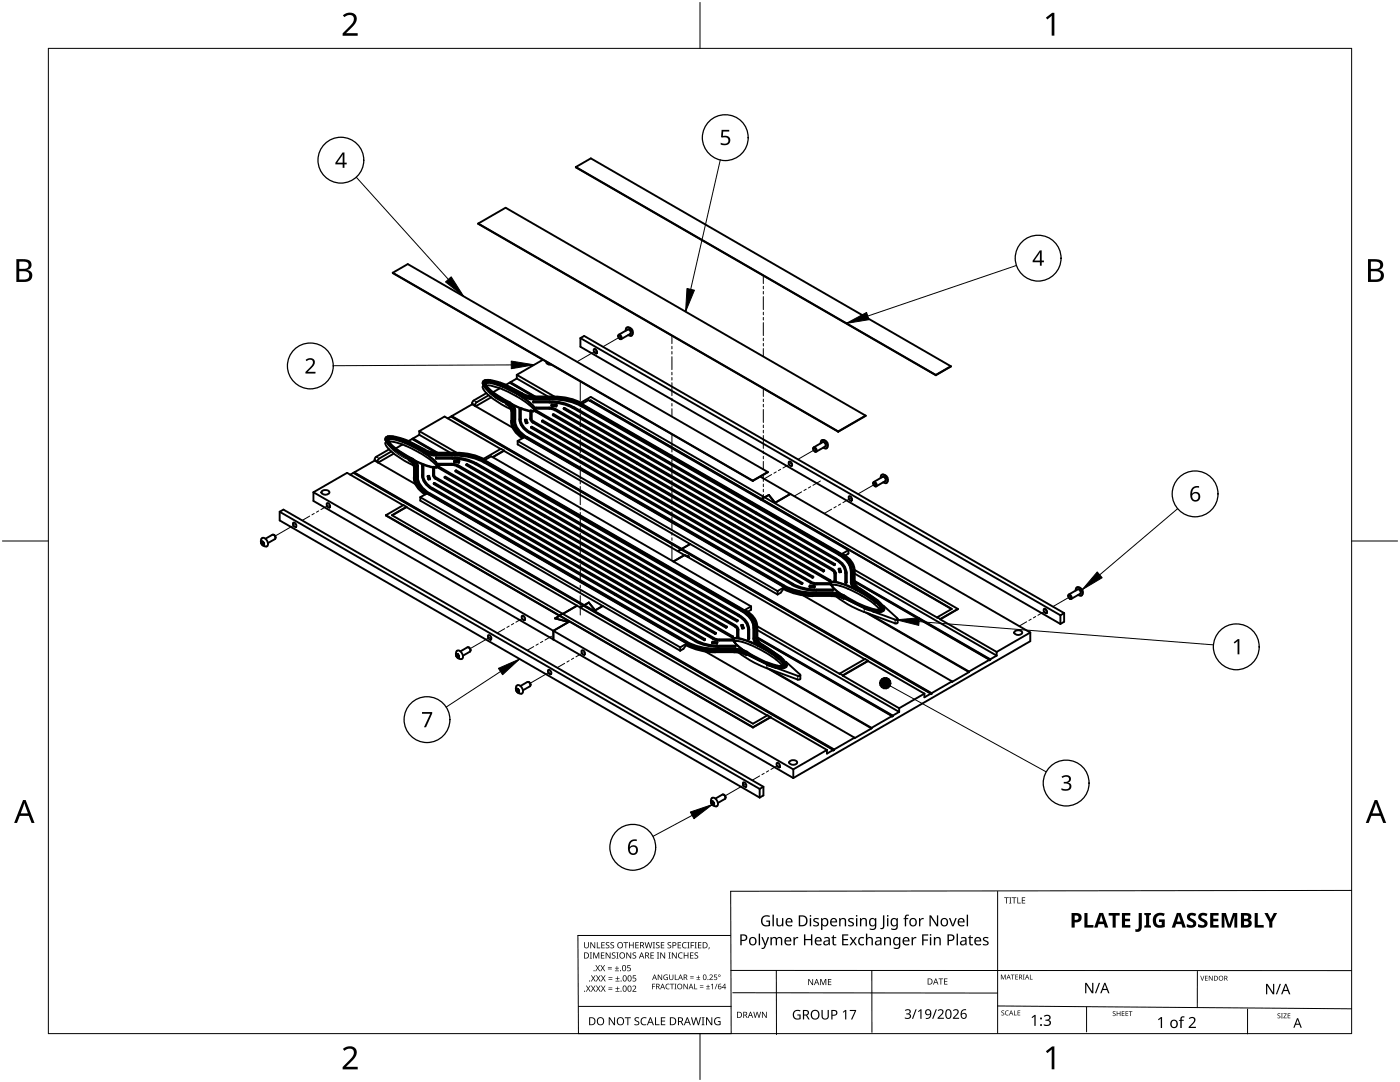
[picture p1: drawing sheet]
<svg xmlns="http://www.w3.org/2000/svg" width="279mm" height="216mm" viewBox="0 0 279 216" stroke-linecap="round" stroke-linejoin="round" font-family="sans-serif">
<g fill="none" stroke="#000" stroke-width=".38">
<path d="M114.9 33.3l3-1.7 71.9 41.5M114.9 33.3l71.9 41.5M114.9 33.3l71.9 41.6M78.4 54.4l71.8 41.5M78.4 54.4l3-1.7 71.8 41.5M78.4 54.4l71.8 41.6M95.4 44.6l71.9 41.6M95.4 44.6l5.5-3.1 71.8 41.4M95.4 44.6l71.9 41.5M96.3 77.1a5.6 5.6 0 0 0 2.9 3l2.8 1.6M96.4 76.2l-.1 .2a6 6 0 0 0 2.7 3l1.3 .7a2 2 0 0 1 1.7 1.7v2.4M96.4 76.3l-.1 .2"/>
<path d="M96.4 76.2l.3-.3a6.3 6.3 0 0 1 4 .8l3.9 2 1 .3 1.1 .1M96.5 76.3a1.28 1.28 0 0 1 1.7-.3l2 .6 2.3 1a8.8 8.8 0 0 0 4.2 1.6 29.3 29.3 0 0 1 6 .2l2.2 .6 1.2 .6M96.5 76.3a4.4 4.4 0 0 0 2.4 2.6l2.2 1.4M96.6 76.3l-.1 .3M96.7 76.5v.2M96.7 76.7h.1M96.7 76.7l.1 .3M96.8 77l.4 .5M97 77l-.1-.4 .3-.2a4.1 4.1 0 0 1 2.5 .6l.6 .2M97 77l.1 .2M97 77l.9-.1 1.9 .6M97 76.9l-.1-.3 .1-.2a4.1 4.1 0 0 1 3 .5l4.1 2.2"/>
<path d="M97.1 78.4l-2.6 1.5-.3 .6M97.2 77.5a17.8 17.8 0 0 0 4.1 2.8M97.3 76a.59 .59 0 0 0-.6 .5 .59 .59 0 0 0 .3 .7 16.6 16.6 0 0 0 4.3 3M97.3 76l1 .1 1.6 .5M97.3 76l-.7 .3M97.3 76l1.4 .2 1.2 .4M97.3 76h.1M97.5 78.9l-2.4 1.4-.3 .5M98 79.3l-3.1 1.8M99.3 79.1l2.3 1.3M99.7 77.5l-1.2 .7M99.8 77.5a19.5 19.5 0 0 1 6.9 4.3"/>
<path d="M99.9 76.6l2.1 1 2.3 1.3M99.9 76.6l3.5 1.7a6.3 6.3 0 0 0 3.3 1.1M100.3 77.2h.1M100.3 77.2l4 2.1M100.9 76.8l.8-.4 4.7 2.7M101.9 76.3l4.9 2.8M101.9 76.3v.1M101.9 76.4l4.7 2.7M101.9 76.4h-.1M103.1 75.5l6.2 3.6M103.1 75.5l-1.2 .8M103.1 74.8l7.5 4.3"/>
<path d="M103.1 74.8v.7M103.8 78.8l.3 .2M103.8 78.8a14.8 14.8 0 0 0-6.6-2.7l-.3 .2a1.54 1.54 0 0 0 1 1.5l1.5 1.1 2.4 1.4M104.1 79.1l1.2 .8 1.1 1M104.1 79.1h.1M104.1 79.1l.9 .4 1.5 .2M104.1 79l.9 .3 1.5 .3M104.1 79h.1M104.1 79v.1M104.3 78.9l1.2 .4 1 .2M104.3 79.4l.7 .4a4.5 4.5 0 0 1 1.8 2l-.3 .3M106.5 79.7h3.7"/>
<path d="M108.3 71.8l-5.2 3M109.1 72.2a.7 .7 0 0 0 .9 .6M110.2 79.5a11.7 11.7 0 0 1 6 1.4l51.3 29.6M110.2 79.6a11.4 11.4 0 0 1 5.9 1.4l51.3 29.6M110.2 79.7a11.5 11.5 0 0 1 5.9 1.4M110.2 79.4h-3.7M110.2 79.5h-3.7M110.4 79.1a11.7 11.7 0 0 1 5.8 1.4l1.3-.7 51.8 30M110.4 79.4a11.4 11.4 0 0 1 5.7 1.3l51.9 30a4.1 4.1 0 0 1 2.3 3.3M110.4 79.1h-3.7M110.4 79.3h-3.7M115.8 67.5l.8-.5 95.8 55.3"/>
<path d="M115.8 67.5l95.8 55.3M115.8 67.5v1.7l95.8 55.3M117.9 80h-.1M117.9 79.9v.1M117.9 80l72 41.5M117.9 79.9l-.2 .1M117.9 79.9l72.1 41.6-3 1.7M118.6 69.6a.59 .59 0 0 1 .4 .9h-.1a.62 .62 0 0 1-.3-.9zM123.4 67.1v-.2a.48 .48 0 0 1 .6 .2 .48 .48 0 0 1-.1 .6l-.2-.1M123.4 67v.1M123.4 66.9a.39 .39 0 0 1 .5 .3 .39 .39 0 0 1-.2 .4l-.3-.2zM124.9 66l.2-.6a1.1 1.1 0 0 1 .9 1.6l-.6-.2"/>
<path d="M125.2 65.3a.99 .99 0 0 1 1 .5 .99 .99 0 0 1-.1 1.1M125.3 65.8a.55 .55 0 0 1 .5 .3 .55 .55 0 0 1 0 .5M125.3 65.8l-1.8 1M125.8 66.6l-1.8 1.1M186.8 74.8v.1M189.8 73.1l-3 1.8M189.8 73.1l-3 1.7M62.6 98.2v1.8l95.7 55.2M62.6 98.2l95.7 55.3M62.6 98.2l6.7-3.8 11.2 6.4M64.2 98.1l.7-.3a.56 .56 0 0 1 .8 .6l-.2 .2a.97 .97 0 0 1-1.4-.3zM69.9 94.7l.6-.3 45.9 26.5"/>
<path d="M70.7 94.4h-.1M70.7 94.3v.1M70.7 94.4l95.8 55.3M70.7 94.3l95.8 55.2M74.8 91.7v.2M74.8 91.9l-4.1 2.4M74.8 91.9l8.1 4.7M75.1 91.2l-.3 .5M75.4 92v.3M75.6 91.5l-.2 .5M76.9 88.3a5.6 5.6 0 0 0 2.8 3l2.8 1.6M76.9 87.5v.2"/>
<path d="M76.9 87.8a6.1 6.1 0 0 0 2.9 2.7l1.7 1.1a1.74 1.74 0 0 1 1.1 1.4M77.1 87.5v.3M77.2 87.7l.2 .5M77.3 88.2a14.9 14.9 0 0 0 4.6 3.3M77.4 87.1a.55 .55 0 0 0-.5 .7M77.4 87.1h1l2.1 .5 1 .4 3.7 1.9 1 .3 1 .1M77.4 87.1h.1M77.6 88.1l-.1-.3 .1-.2a4.1 4.1 0 0 1 2.9 .5l4.2 2.2M77.6 88.2a8.9 8.9 0 0 1 5 1.5l2.8 1.7 1.8 1.6M77.7 89.7l-2.6 1.5M77.9 87.3l-.7 .2M77.9 87.3a12.3 12.3 0 0 1 3.9 1.1"/>
<path d="M77.9 87.3h.1M78.1 90.1l-2.4 1.4M78.6 90.5l-3.1 1.8M79.9 90.3l2 1.2 2.5 1.2M80.3 88.7l-1.3 .8M80.9 88.4l-.6-.2a4.6 4.6 0 0 0-2.5-.6l-.3 .3 .2 .5M80.9 88.4h.1M80.9 88.4l4 2.2M81.4 88.1l.8-.5 4.7 2.7M81.5 91.9a1.62 1.62 0 0 1 1.1 1.4M81.8 88.4a9.5 9.5 0 0 0-4.2-1.1 .58 .58 0 0 0-.4 .5 .58 .58 0 0 0 .4 .6 16.6 16.6 0 0 0 4.3 3M81.8 88.4l3.1 1.7"/>
<path d="M81.8 88.4l2.8 1.5M81.9 91.5l.6 .5a1.3 1.3 0 0 1 .6 1M81.9 91.4v.1M81.9 91.4l.3 .2M82.2 91.7a1.38 1.38 0 0 1 .9 1.2M82.3 91.6l2.3 1.1M82.3 91.6a1.65 1.65 0 0 1 1.1 1.3 4.9 4.9 0 0 0 .8 4.2l1.6 1.4M82.4 91.5h.1M82.4 87.6l4.7 2.7M82.4 87.6h-.1M82.4 87.5v.1M82.4 87.5l4.9 2.8"/>
<path d="M82.6 95.2a4.2 4.2 0 0 0 2.4 3.4l-1.1 .6M82.6 95.4a4.1 4.1 0 0 0 2.2 3.3M82.6 93v2.4M82.8 95.2a4.1 4.1 0 0 0 2.4 3.3M83.1 95.2a4.4 4.4 0 0 0 2.5 3.5M83.1 95a4.4 4.4 0 0 0 2.6 3.6l51.2 29.5M83.2 92.9v2.2M83.4 92.8v.3M83.4 93v2.5M83.7 86l5-2.9 11.2 6.5M83.7 86v.8M83.7 86.8l-1.3 .7"/>
<path d="M83.7 86l7.4 4.3M83.7 86.8l6.1 3.5M83.9 99.2v.7l51.9 29.9M83.9 99.2l51.9 30M84.2 94.9a3.5 3.5 0 0 0 2 2.8M84.2 94.8a3.6 3.6 0 0 0 2 2.7M84.3 92.9v.1M84.3 92.9v2M84.4 90l.3 .2M84.4 92.7l.3 .1M84.4 90a14.8 14.8 0 0 0-6.6-2.6l-.3 .2a2.82 2.82 0 0 0 1.5 1.9l3.4 2M84.5 94.8a3.4 3.4 0 0 0 1.9 2.7"/>
<path d="M84.5 92.9v.1M84.5 92.9v2.2M84.5 92.9h-.2M84.6 92.8l1.8 .5M84.6 90.3a6.8 6.8 0 0 1 2.8 2.6l-.1 .2a3.5 3.5 0 0 1-2.7-.4M84.6 89.8l1 .4 1.6 .3a29.3 29.3 0 0 1 6.1 .1l2.2 .6 1.2 .6 51.9 30M84.6 89.9l1 .4 1.6 .3M84.7 90.3h.1M84.7 89.8a14.7 14.7 0 0 0-7.2-2.6 .58 .58 0 0 0-.4 .4 .58 .58 0 0 0 .3 .6l.3 .5a15.9 15.9 0 0 0 4.4 3.1 1.52 1.52 0 0 1 .7 1.2v2.5M84.7 90.3l.9 .4 1.5 .2M84.7 90.2l.9 .4 1.5 .2M84.7 90.2h.1"/>
<path d="M84.7 90.2v.1M84.8 90.1l1.3 .5 1 .1M84.9 90.6l2 1.6M85.2 98.5l51.8 29.9a12.7 12.7 0 0 0 5.8 1.4M85.4 95l.3-.1 .1 .6M85.4 95l.1 .7M85.4 95l.1 .5M85.5 95.5v.2M85.7 98.6l51.2 29.6M85.8 95.5h-.3M85.8 95.5v.1l-.3 .1M85.8 98.4l51.3 29.6"/>
<path d="M86.2 97.7l52.5 30.2M86.3 97.5l52.4 30.3M86.4 97.4l52.5 30.3M86.4 93.3h.6M86.4 94.7l.6 .7 55.3 32M86.4 93.2v1.6l.5 .8M86.4 93.2v.1M86.6 96.4v.2l54 31.2M86.6 96.4l54 31.2M86.6 96.4h.1l54 31.1M86.6 93.2h-.2M86.6 93.2v1.5l.5 .6"/>
<path d="M86.6 93.2l.1 1.6M86.9 92.2l.5 .8-.4 .3M86.9 95.6l55.4 32 1.3 .2M87.1 95.3l55.4 32M87.5 93.2l58.7 33.9M87.5 93.2v.1l58.7 33.9M87.5 93.2l.1-.1 58.7 33.9M88.7 95.2v.1l54 31.2M88.7 95.2l54 31.2M88.7 95.2l.2-.1 54 31.2M89.4 83.5l.6-.4 45.9 26.5M90.2 83.1l-.1 .1"/>
<path d="M90.2 83l95.7 55.3M90.2 83v.1M90.2 83.1l95.7 55.3M90.2 92.7l1.1 .2M90.2 92.8l1.1 .3M90.2 92.5l1.2 .3M90.2 92.5h-2.7v.3h2.7M90.2 92.6h-2.7M90.3 91.6l2.1 .2 2.5 .8 52.5 30.3a3.2 3.2 0 0 1 1.9 2.7M90.3 91.4l1.4 .1 1.4 .3 1.8 .7M90.3 91.3l2.2 .2 1.4 .4 1.1 .6M90.3 91.3h-3.3v.2h3.3"/>
<path d="M90.3 91.4h-3.3M90.6 92.1l1 .1M90.6 92.1v.1l1 .1M90.8 90.9a11.5 11.5 0 0 1 5.8 1.4M90.8 90.8a11.4 11.4 0 0 1 5.9 1.4M90.8 90.7a11.7 11.7 0 0 1 6 1.4M90.8 90.6h-3.7M90.8 90.8h-3.7M90.8 90.9h-3.7M90.9 93.9h.1l54 31.1M90.9 93.9l54 31.2M90.9 93.9v.2l54 31.2"/>
<path d="M90.9 90.6a11.1 11.1 0 0 1 5.8 1.3M90.9 90.3a11.7 11.7 0 0 1 5.9 1.4M91 90.3h-3.7M91 90.6h-3.7M91.3 93l55.4 32M91.3 92.9l55.4 32M91.4 92.8l55.4 32M91.6 92.2v.1M91.7 92l-.1 .2M91.7 92l-.1 .3M91.7 92l-1-.1-.1 .2M93.1 92.7l.1-.1 54 31.2"/>
<path d="M93.1 92.7v.1l54 31.2M93.1 92.7l54 31.2M94.2 80.4v.3M94.2 80.7l8.1 4.6M94.2 80.7l-4 2.3M94.8 80.8v.2M94.9 92.5l52.5 30.3a3.1 3.1 0 0 1 1.9 2.7M95.1 92.4l52.4 30.3M96.7 92.3l51.2 29.6M96.7 92.2l51.2 29.6a4.1 4.1 0 0 1 2.5 3.4v2.2M96.7 91.9l51.9 30M96.8 92.1l51.3 29.6a4.3 4.3 0 0 1 2.5 3.5v2.1a2.23 2.23 0 0 0 1.6 1.7 11.6 11.6 0 0 1 4.3 3.4v.1"/>
<path d="M96.8 91.7l1.2-.6 51.9 29.9M100.6 89.9l-2.3 1.3M100.6 90l72 41.5M100.6 90l-2.2 1.2M100.6 89.9v.1M100.6 89.9l-.6-.4-3.5 2M101 80.6a1.63 1.63 0 0 1 1 1.4M101.1 80.3a1.79 1.79 0 0 1 1.1 1.5v2.1M101.3 80.3l.7 .4a1.31 1.31 0 0 1 .6 1.1v2.1M101.3 80.2v.1M101.3 80.2l.4 .2M101.6 80.4l.7 .4"/>
<path d="M101.6 80.4a1.38 1.38 0 0 1 1 1.3M101.8 80.4l.3 .2M101.8 80.3a1.48 1.48 0 0 1 1 1.6M101.8 80.3h.1M102 84.2a4.1 4.1 0 0 0 2.3 3.3M102 83.9a4.2 4.2 0 0 0 2.5 3.4l-1.2 .7M102.1 80.6l1.7 .8M102.2 80.8l2.5 1 1.8 .3M102.2 83.9a4.1 4.1 0 0 0 2.4 3.3M102.2 84v.3M102.3 81.9v2.1M102.6 83.9a4.4 4.4 0 0 0 2.5 3.4l51.3 29.6"/>
<path d="M102.6 83.9a4.4 4.4 0 0 0 2.5 3.6M102.6 81.7v2.1M102.8 84v.3M102.8 83.9a4.2 4.2 0 0 0 2.4 3.3M102.8 81.6v.1M102.8 81.7v2.3M103.3 88l51.9 29.9M103.3 88v.7l51.9 29.9M103.7 83.6a3.6 3.6 0 0 0 2 2.7l52.4 30.3M103.7 81.6a4.1 4.1 0 0 0 .9 4l1.1 .8M103.7 81.6v.2M103.9 83.6a3.4 3.4 0 0 0 1.9 2.6"/>
<path d="M103.9 83.7v.2M103.9 81.6h-.2M103.9 81.6v1.9M103.9 81.6v2.1M104.6 87.2l51.9 30M104.8 83.8l.3-.1 .2 .6M104.8 83.8l.1 .7M104.8 83.8l.2 .5M105 84.3l-.1 .2M105.1 87.4l51.3 29.6M105.3 84.3h-.3M105.3 84.3v.1l-.4 .1"/>
<path d="M105.3 87.2l51.2 29.6M105.7 86.4l52.4 30.3M105.8 86.2l52.4 30.3 1.9 .7 2.8 .4M105.8 83.5l.6 .7M105.8 83.6l.5 .8M105.9 81.9v.2M105.9 81.9v1.7M106 85.2l54 31.2M106 85.2v.2l54 31.1M106 85.2l.1-.1 54 31.2M106 83.5l.5 .6 55.6 32.1 .9 .2h2.7v.2h-2.7M106.1 81.9v.2"/>
<path d="M106.1 81.9v1.7M106.1 81.9h-.2M106.4 84.3l55.4 32M106.4 84.2l55.4 32M106.4 80.9l.4 .8a.75 .75 0 0 1-1 .3l-2-.6M106.9 82l.1-.1 58.7 33.9M106.9 82l58.7 33.9M106.9 82v.1l58.7 33.9M106.9 81.4l3 .1 .8 .2M108.2 84l.1-.1 54 31.2M108.2 84l54 31.1M108.2 84l-.1 .1 54.1 31.2"/>
<path d="M109.7 80.1l2.2 .2 1.4 .4 1.2 .5M109.7 80.2l1.5 .1 1.4 .3 1.7 .7M109.7 80.3l2.2 .2 1.3 .4 1.1 .5 52.5 30.3a3.2 3.2 0 0 1 1.9 2.7M109.7 80.1h-3.3v.2h3.3M109.7 80.2h-3.3M110 80.9v.1l1 .1M110 80.9l1 .1M110.3 82.7v.2l54 31.1M110.3 82.7l.2-.1 54 31.2M110.3 82.7l54 31.2M110.7 81.8l55.4 32M110.7 81.7l55.4 32"/>
<path d="M110.8 81.6l-.8-.3h-3.1v.3h3l.8 .3M110.9 81.6l55.3 32 .5 .5 .1 .2M111 81v.1M111.1 80.8l-1-.1-.1 .2M111.1 80.8l-.1 .3M111.1 80.8l-.1 .2M112.5 81.5l54 31.1M112.5 81.5v.1l54 31.2M112.5 81.5l.1-.1 54 31.2M114.4 81.3l52.4 30.3M114.5 81.2l52.4 30.3a3.2 3.2 0 0 1 2 2.8M115.9 80.3l2-1.1 73.3 42.3"/>
<path d="M116.1 81.1l51.3 29.6M116.1 80.6l51.9 30a3.9 3.9 0 0 1 2.3 3.3M150.2 95.9v.1M151.7 95.1l6 3.5-3 1.7-1.3-1.5M152.5 99.2l-.7 .5M153.2 94.2l-3 1.8M153.2 94.2l-3 1.7M153.4 98.8l-.8 .4M153.4 98.8l1.3 1.5M153.4 98.8h.1M157.5 92.1a.57 .57 0 0 1 .5 .9 .55 .55 0 0 1-.5-.3 .55 .55 0 0 1 0-.6zM157.7 98.6l47.9 27.6"/>
<path d="M162.3 89.5v-.2a.47 .47 0 0 1 .6 .3 .47 .47 0 0 1-.1 .5h-.2M162.3 89.5v.1M162.3 89.4a.39 .39 0 0 1 .5 .2 .39 .39 0 0 1-.1 .5 .46 .46 0 0 1-.4-.7zM163.8 88.5l.2-.7a1.1 1.1 0 0 1 .9 1.7l-.6-.2M164.1 87.8a1.01 1.01 0 0 1 1 .5 1.01 1.01 0 0 1 0 1.1M164.2 88.2a.59 .59 0 0 1 .5 .9l-1.8 1M164.2 88.2l-1.8 1.1M167.3 86.1v.1M169.5 99a.59 .59 0 0 1 .4 .9h-.1a.62 .62 0 0 1-.3-.9zM172.7 82.9l-5.4 3.3M172.7 82.9l-5.4 3.2M174.2 96.4l.1-.1a.47 .47 0 0 1 .6 .2 .47 .47 0 0 1-.1 .6l-.2-.1"/>
<path d="M174.3 96.4v.1M174.3 96.3l.3 .1 .2 .2v.4l-.5-.2zM174.4 96.2l1.7-1a.57 .57 0 0 1 .6 .8l-1.8 1M174.6 97h.1M175.8 95.4l.1-.7a1.1 1.1 0 0 1 1 1.7l-.6-.2M176.1 94.7h.2a1.02 1.02 0 0 1 .7 1.6M52.2 108a.51 .51 0 0 1 .4 .8l-.4-.3zM52.2 108.4l.2 .3M52.3 107.4a1.02 1.02 0 0 1 1 .5 1.02 1.02 0 0 1-.1 1.1 1 1 0 0 1-1-.5 1 1 0 0 1 .1-1.1zM52.4 108.1l.3 .4M52.4 108.1h.1M52.4 108.1h-.2v.3"/>
<path d="M52.4 108.1l.3 .3v.3h-.3M52.4 108.3l.3 .3M52.4 108.1v.2M52.4 108.3l-.2 .1M52.7 108.6l-.3 .1M54.4 106.7a.55 .55 0 0 1 .5 .3 .55 .55 0 0 1 0 .6l-1.4 .8M54.4 106.7l-1.4 .8M54.6 106.7h.1M54.7 106.8l.3 .5M55.8 102.1l95.8 55.3M55.8 102.1v1.7l95.8 55.3M55.8 102.1l.8-.4 95.8 55.3"/>
<path d="M58.5 104.3a.57 .57 0 0 1 .6 .9 .57 .57 0 0 1-.6-.9zM65.3 100.4a.57 .57 0 0 1 .5 .9 .55 .55 0 0 1-.5-.3 .55 .55 0 0 1 0-.6zM77 102.8l34.7 20.1M77 102.8l73.3 42.3M81.1 101.1v.1M81.1 101.2l72 41.6M81.1 101.2l-2.8 1.6M81.1 101.1l-.6-.3-3.5 2M81.1 101.1l-2.9 1.7 72.1 41.6 2.9-1.7 .6 .4M135.9 109.6l49.9 28.8M135.9 109.6l-.6 .4M136.6 110.8l-2.2 1.2"/>
<path d="M136.7 110.8l.7 .2-.2 .1M136.8 110.9l.6 .1M137.7 108.6l-1.7 1.1M155.2 117.9l1.2-.6v.2l-.6 .8-.6 .3M155.2 117.9v.7M156.3 116.9a12.8 12.8 0 0 0 6.1 1.4l4.2 .1 .9 .2 1.2 .5M156.3 117.5a12.7 12.7 0 0 0 5.9 1.5M156.3 117.3a13 13 0 0 0 5.9 1.4M156.3 117.1a13.3 13.3 0 0 0 6.1 1.4M156.5 117.2a12.6 12.6 0 0 0 5.7 1.4M156.5 116.8a12.3 12.3 0 0 0 5.9 1.4l4.2 .1 1 .2 .9 .3M158.1 116.6l1.2 .5 1.4 .4a21.5 21.5 0 0 0 5.5 .2"/>
<path d="M158.1 116.8l2.6 .9 2.2 .2M160 116.4v.1M160.1 116.3l-.1 .1M160.1 116.3l-.1 .2M160.2 118.8l29.8 17.2M161.6 117l.9 .1M161.6 117l-.1 .1 1 .1M161.8 116.2l1.2 .3M161.8 116.3l1.2 .3M162.2 115.1v.2M162.3 118.7h3.6M162.3 115.1h-.1"/>
<path d="M162.3 115.1l-.1 .2M162.5 117.1v.1M162.6 116.9l-.1 .3M162.6 116.9l-1-.1v.2M162.6 116.9l-.1 .2M162.9 117.6h3.3v.3h-3.3M163 116.5h2.7M164.3 113.9v.1M164.5 113.8l-.2 .1M164.5 113.8l-.2 .2M165.6 115.9v.1M165.7 115.8l-.1 .1"/>
<path d="M165.7 115.8l-.1 .2M165.8 116.4l.1-.1a5.6 5.6 0 0 1 3.8 .9l3 1.6 2.2 1.6M165.8 116.6l.1 .2M165.9 116.8h.1M165.9 118.6a7.6 7.6 0 0 1 4.3 1.5 12.2 12.2 0 0 0 5.5 1.7l.4-.3M165.9 119h1.1l1.4 .5M165.9 118.7l1.6 .2 .9 .4M165.9 116.8l.6 .7 1.2 1M165.9 116.8l.2-.1a8.2 8.2 0 0 1 4.5 1.4l3.1 1.8 1.9 1.7M165.9 118.6h-3.6M165.9 118.9h-3.6M166.1 113.8l.4 .4 .1 1.8"/>
<path d="M166.1 118.5l1 .1 1.2 .4M166.1 113.7l.2 .2 .2 .4M166.1 118.5h-3.7M166.2 117.2l1.9 1.5M166.2 117.1l-.4-.7 .3-.3a10.2 10.2 0 0 1 4.8 1.5M166.5 112.6v.2M166.6 115.8h.2v.2M166.6 115.8v.2M166.6 114.3v1.5M166.6 112.6h-.1M166.6 112.6l-.1 .2M166.8 114.4v.1"/>
<path d="M166.8 114.2v.2M166.8 114.3v1.7M166.8 116h-.2M166.8 111.6a3.1 3.1 0 0 1 1.9 2.7M166.8 119l2.6 1.7 3.1 1.4M167.3 110.7a4.2 4.2 0 0 1 2.5 3.4M167.3 110.6a4.1 4.1 0 0 1 2.5 3.4M167.4 113.5h.3l.2 .5M167.4 113.5l.2 .6M167.4 113.5l.1 .7M167.5 110.5a4.3 4.3 0 0 1 2.5 3.5v2.3M167.6 114.1l-.1 .1"/>
<path d="M167.9 114l-.3 .1M167.9 114v.2h-.4M168.1 118.7l.5 .3M168.1 110.5a4.1 4.1 0 0 1 2.5 3.4v2.1M168.3 119l.4 .2v-.1M168.4 119.3l4.9 2.3 2 .4 .6-.1 .4-.3M168.5 118.8h.1M168.5 118.8a14.8 14.8 0 0 0 6.9 2.8h.1M168.7 116.3h.3M168.7 114.3v2M168.9 114.2v.2M168.9 114v.1"/>
<path d="M168.9 114.3l.1 2M169 116.3l-.1-.2h-.2v.2M169.3 109.8v.7l-.6 .3M169.3 109.8l-1.2 .7M169.8 116.1l.4 .9 .6 .5M169.8 116.2l.2 .6 .8 .8M169.8 114.1v2.1M169.8 114v2.1M170 113.7v.1M170 116.1a1.69 1.69 0 0 0 .9 1.3M170 113.8v.3M170.3 116a2.29 2.29 0 0 0 1.6 1.7 9.1 9.1 0 0 1 4.2 3.6v.2"/>
<path d="M170.3 116.1a1.97 1.97 0 0 0 1.2 1.5M170.4 113.9v2.2M170.6 113.7l16.4 9.5M170.6 114.5l28.3 16.3M170.6 115.9l27 15.7M170.6 116.1l26.9 15.6M170.8 117.6h.1M170.8 117.5h.1M170.8 117.5l.1 .1M170.8 117.5a16.6 16.6 0 0 1 4.9 3.5l.1 .3M170.9 117.6h.1M170.9 117.6v.1"/>
<path d="M170.9 117.7l.3 .1M171 117.4a12.6 12.6 0 0 1 4.9 3.8v.3l-.3 .2a11.7 11.7 0 0 1-6.2-2.1l-.7-.5M171.2 117.8a13.4 13.4 0 0 1 4.4 3.3l.1 .5M171.5 117.6a10.5 10.5 0 0 1 4.6 3.7v.2M171.7 117.4l-.7-.5-.4-.9 27 15.7M171.7 117.4l3.5 2.4M175.2 119.8l.5 .5M213.2 118.9v-.2a.47 .47 0 0 1 .6 .2 .47 .47 0 0 1-.1 .6l-.2-.1M213.2 118.9h.1M213.3 118.8l.4 .2v.5l-.4-.2zM214.7 117.9l.2-.7a1.1 1.1 0 0 1 .9 1.7l-.6-.2M215 117.2a1.01 1.01 0 0 1 1 .5 1.01 1.01 0 0 1-.1 1"/>
<path d="M215.1 117.6a.59 .59 0 0 1 .5 .9M215.1 117.6l-1.8 1M215.6 118.5l-1.8 1M91.1 130.5a.51 .51 0 0 1 .4 .8h-.1a.51 .51 0 0 1-.3-.8zM91.1 130.9l.2 .3M91.1 130.9v-.3l.2-.1 .3 .3v.4h-.3M91.2 129.9a1.04 1.04 0 0 1 1 .4 1.04 1.04 0 0 1 0 1.2 1.01 1.01 0 0 1-1.1-.5 1.01 1.01 0 0 1 .1-1.1zM91.4 130.6l.2 .4M91.4 130.6h.1M91.4 130.7l.2 .3-.3 .2M91.4 130.6v.1M91.4 130.7l-.3 .2"/>
<path d="M91.9 130l1.4-.8a.59 .59 0 0 1 .5 .8M93.6 129.2h.1M93.6 129.2l.3 .5M93.8 130l-1.4 .8M97.5 126.7a.59 .59 0 0 1 .5 .9 .59 .59 0 0 1-.5-.9zM103.1 137.4a.51 .51 0 0 1 .4 .8l-.4-.3zM103.1 137.8l.2 .3M103.2 136.8a1.02 1.02 0 0 1 1 .5 1.02 1.02 0 0 1-.1 1.1 1 1 0 0 1-1-.5 1 1 0 0 1 .1-1.1zM103.3 137.5l.2 .4M103.3 137.5h.1M103.3 137.5h-.2v.3M103.3 137.5l.3 .3v.3h-.3"/>
<path d="M103.3 137.7l-.2 .1M103.3 137.7l.3 .2-.3 .2M103.3 137.5v.2M104.2 122.9a.55 .55 0 0 1 .5 .3 .55 .55 0 0 1 0 .5 .57 .57 0 0 1-.5-.8zM105.3 136.1a.55 .55 0 0 1 .4 .8M105.3 136.1l-1.4 .8M105.5 136.1h.1M105.6 136.1l.3 .6M105.8 136.9l-1.4 .8M105.9 136.6v.1M109.4 133.7a.57 .57 0 0 1 .5 .8 .57 .57 0 0 1-.5-.8zM110.4 125.9v1.7"/>
<path d="M110.8 123.4h.1M111.7 122.9l-.9 .5 2.7 .7M111.7 122.9l-.9 .5M111.7 122.9l38.6 22.3M112.3 122.5l-.6 .4M113.5 124.1l-3.1 1.8v1.7M115.2 120.9l-2.9 1.6M116.1 129.8a.55 .55 0 0 1 .5 .3 .55 .55 0 0 1 0 .5 .57 .57 0 0 1-.5-.8zM116.4 120.9l49.9 28.7M116.4 120.9l-.6 .3M117.5 120.2l1.2 1.6 1.6-.9M117.5 120.2l1.3 1.6 1.5-.9"/>
<path d="M117.5 120.2v.1M117.5 120.2l-1 .7M135.8 129.2v.6M135.8 129.2l1.1-.7v.2l-.5 .8-.6 .3M136.9 128.7a12.7 12.7 0 0 0 5.9 1.5M136.9 128.1a13 13 0 0 0 6.1 1.5M136.9 128.5a13 13 0 0 0 5.9 1.4M136.9 128.3a13.3 13.3 0 0 0 6.1 1.4M137.1 128.1a12.4 12.4 0 0 0 5.9 1.4M138.7 128l2.5 .9 2.3 .2M138.7 127.8l1.2 .5 1.4 .4a21.5 21.5 0 0 0 5.5 .2M138.8 127.7l1.8 .8 2.9 .4"/>
<path d="M140.6 127.6v.2M140.7 127.5l-.1 .3M140.7 127.5l-.1 .1M140.7 130l29.8 17.2M142.1 128.2l1 .1M142.1 128.2v.2l1 .1M142.3 127.4l1.3 .3M142.5 127.3l1.1 .3M142.7 126.4v.1M142.8 129.9h3.7M142.9 126.3l-.2 .1M142.9 126.3l-.2 .2"/>
<path d="M143 129.6h3.7M143 129.7h3.7M143.1 128.3v.2M143.2 128.1l-.1 .4M143.2 128.1l-.1 .2M143.2 128.1l-1-.1-.1 .2M143.5 128.8h3.3v.3h-3.3M143.6 127.6h2.7v.2h-2.7M143.6 127.7h2.7M144.9 125.1v.2M145 125l-.1 .3M145 125l-.1 .1"/>
<path d="M146.2 127.1v.1M146.3 127l-.1 .2M146.3 127l-.1 .1M146.4 127.6a5.6 5.6 0 0 0 2.2 2.3M146.4 127.6l.2-.3a10.2 10.2 0 0 1 4.9 1.6M146.4 127.6l.1-.1a5.6 5.6 0 0 1 3.8 .9l3 1.6 2.1 1.6M146.4 127.8l.1 .2M146.5 128h.1M146.5 129.8l1.4 .2 1.2 .5M146.5 130.2l1.1 .1 1.4 .5M146.5 129.9l1.6 .2 .9 .5M146.5 128l.5 .7 1.3 1"/>
<path d="M146.5 128l.1-.1a8.2 8.2 0 0 1 4.5 1.4l3.2 1.9 1.7 1.5M146.5 129.8h-3.7M146.5 130.1h-3.7M146.6 125.1l.3 .1 .2 .5M146.6 129.7l1 .1 1.3 .5M146.6 129.5l1.6 .2 .9 .3M146.6 129.6l1 .1 1.3 .4M146.6 124.9l.3 .2 .2 .5M146.7 129.5h-3.7M146.8 124.8l.4 .3 .1 .5M147.1 123.9v.1M147.1 127.2v-.1h.2l.1 .1"/>
<path d="M147.1 125.5v1.7M147.2 123.8l-.1 .2M147.2 123.8l-.1 .1M147.3 125.6v.1M147.3 125.5l.1 .1M147.3 125.5l.1 1.7M147.4 127.2h-.3M147.4 130.2l2.6 1.7 3 1.5M147.5 122.7a3.2 3.2 0 0 1 2 2.8M147.9 121.9a4.2 4.2 0 0 1 2.5 3.4M148 124.7l.1 .7M148 124.7h.3l.1 .5"/>
<path d="M148 124.7l.1 .6M148.1 125.3v.1M148.4 125.2v.2h-.3M148.4 125.2l-.3 .1M148.5 121.9a4.1 4.1 0 0 1 2.4 3.3M148.5 121.8a3.9 3.9 0 0 1 2.4 3.3M148.7 129.9l.4 .3M148.9 130.2l.3 .2v-.1M148.9 130.1l.3 .2M149 130.5l4.2 2.1 .7 .2 2.2 .4 .5-.2 .2-.2M149.1 130h.1M149.1 130l.3 .2"/>
<path d="M149.1 130.4l3.6 1.9a6.6 6.6 0 0 0 3.8 .7l.2-.3M149.2 130.3a16.2 16.2 0 0 0 6.7 2.7l.4-.1 .2-.4M149.3 127.5h.2M149.3 125.6v1.9M149.3 127.4v.1M149.3 127.4h.2v.1M149.3 125.5v1.9M149.4 130.3l3.7 1.9M149.5 125.4v.2M149.5 125.2v.2M149.5 125.5v2M149.9 121v.7l-.6 .3"/>
<path d="M149.9 121l-1.2 .7a4.1 4.1 0 0 1 2.4 3.4M150.4 127.5l.1 .6 .9 .8M150.4 127.3l.4 .9 .6 .5M150.6 124.9v.1M150.6 127.4v.1M150.6 125v.3M150.6 125.3v2.1M150.9 127.3a2.3 2.3 0 0 0 1.6 1.6l1.6 1a5 5 0 0 1 2.6 2.8M150.9 125.2v2.1a1.97 1.97 0 0 0 1.2 1.6M151 125.1v2.1M151.1 127.3l.5 .8 .6 .6M151.2 125l16.4 9.4"/>
<path d="M151.2 125.1v2.1M151.2 125.7l28.2 16.4M151.2 127.2l27 15.6M151.2 127.3l27 15.6M151.2 127.4l26.8 15.5M151.4 128.8l.1 .1M151.4 128.7h.1M151.4 128.7l.1 .2M151.4 128.7a16.6 16.6 0 0 1 4.8 3.5l.1 .3M151.5 128.9h.1M151.5 128.9l.2 .1a16.8 16.8 0 0 1 3.8 2.6M152.1 128.8a10.5 10.5 0 0 1 4.5 3.7l.1 .2"/>
<path d="M152.2 128.6l3.6 2.4M153 133.3l6.2 2.3M153.1 132.2l2.3 .7a.68 .68 0 0 0 .9-.4M153.2 133.4l20.7 11.9M153.8 133.6l20.1 11.6M154.8 133.3a2.49 2.49 0 0 0 2.2-.3l.1-.3-.2-.7 2.8 2.7-.1 .2h-.4M154.8 133.3l4.4 1.6M155.5 131.5a1.28 1.28 0 0 1 .8 1.3M155.8 131.1a2.12 2.12 0 0 1 1 1.7M156.3 132.5h.1M156.4 131.8l.2 .2M156.5 132.5v.1"/>
<path d="M156.7 132.7l-.1 .2M156.8 133a2.7 2.7 0 0 1-2.1 .1l-1.7-.5 1.8 .7M159.7 134.7v.8l-.5 .1M167.6 134.4l.6 .4M168.2 134.8l11.2 6.5M168.2 134.8h.1M172.5 122.1l6.1 2.3M172.5 121.4l1.8 .6a2.48 2.48 0 0 0 1.9-.2M172.8 122.2l20.6 11.9M173.2 131.9l11.3 6.5M173.2 131.9l-5 2.9M173.2 131.8l-5 3"/>
<path d="M173.2 131.8v.1M173.2 131.8l-.6-.3-5 2.9M173.3 122.4l20.1 11.6M175.5 121.6h.1M175.6 121.6h-.1M175.7 120.3l.4 .5M175.8 121.3h.1M175.8 121.3l-.2 .3M175.8 120.6l.2 .2M175.9 121.3l.1 .1M176.1 120.8l.2 .4-.1 .4M176.1 121.5h.1"/>
<path d="M176.1 121.5v.2M179.1 123.4l-.1 .3h-.4M179.1 123.4l-2.8-2.5a.71 .71 0 0 1 .2 .7 .71 .71 0 0 1-.6 .5l-1.7-.1 4.4 1.6M179.1 124.2l-.5 .2M179.2 123.5v.7M184.5 138.4v.7l1.3-.7M184.5 138.4l-5.1 2.9M185.8 138.4v.1l.1-.1M185.9 138.3v.1M187 123.2l.6 .3M187.6 123.6l11.3 6.5M187.6 123.5v.1"/>
<path d="M190 136l-4.1 2.3M191.2 121.5l-3.6 2M191.2 121.5l-3.6 2.1M193.4 134.1l-3.4 2v-.1M193.4 134v.1M197.5 131.7v.1l.1-.1M197.5 131.7l-4.1 2.3M197.6 131.6v.1M198.9 130.8l-1.3 .8M198.9 130.1v.7M202.5 126l.7-.2a.56 .56 0 0 1 .8 .6l-.2 .1a.99 .99 0 0 1-1.4-.3zM205.6 126.2v1.7l-47.3 27.3"/>
<path d="M205.6 126.2l-6.7 3.9M208.4 121.5a.57 .57 0 0 1 .5 .8 .55 .55 0 0 1-.5-.2 .55 .55 0 0 1 0-.6zM211.6 122.8v1.7M212.4 122.3v1.8l-.8 .4M212.4 122.3l-.8 .5M142 159.9a.51 .51 0 0 1 .5 .8l-.2-.1a.5 .5 0 0 1-.3-.7zM142.1 159.2a1.04 1.04 0 0 1 1 .5 1.04 1.04 0 0 1 0 1.2 1.01 1.01 0 0 1-1.1-.5 1.01 1.01 0 0 1 .1-1.2zM142.2 160l.3 .4M142.2 160h.1M142.2 160v.1M142.2 159.9v.1M144.2 158.5a.59 .59 0 0 1 .5 .9l-1.4 .8"/>
<path d="M144.2 158.5l-1.4 .8M144.4 158.6l.4 .6M148.3 156.1a.59 .59 0 0 1 .5 .9 .59 .59 0 0 1-.5-.9zM150.3 145.1v.1M151.6 157.4v1.7M152.4 157v1.7l-.8 .4M152.4 157l-.8 .4M153.8 143.1l11.2 6.5M153.8 143.1h.1M153.8 143.1l-3.5 2M153.8 143.1l-3.5 2.1M155.1 152.2a.59 .59 0 0 1 .5 .9 .59 .59 0 0 1-.5-.9z"/>
<path d="M157.6 152l.7-.3a.65 .65 0 0 1 .8 .4 .93 .93 0 0 1-1.6 0zM158.3 153.5v1.7M165 149.6v.8l1.3-.8M165 149.6l-6.7 3.9M166.3 149.6v.2l.2-.1M166.5 149.5v.2M170.5 147.2l-4 2.3M173.9 145.2v.1M173.9 145.3l-3.4 2v-.1M178 142.9v.1l.2-.1M178 142.9l-4.1 2.3M178.2 142.8v.1"/>
<path d="M179.4 141.3v.8M179.4 142.1l-1.2 .7M142 160.3l.2 .3M142 160.3v-.4h.2l.3 .3v.3l-.3 .1M142.2 160.1l.3 .3-.3 .2M142.2 160.1l-.2 .2"/>
</g>
<g fill="none" stroke="#000" stroke-width=".2">
<path d="M94.5 79.9l.6 .4M96.3 76.5a7.7 7.7 0 0 0 4 3.7l.7 .3M104 78.7l-.2 .2M104.2 78.5l-.1 .2M104.3 78.9l-.2 .2M106.5 79.4v.3M106.7 79.1v.2M110.2 79.4v.3M110.4 79.1v.2M125.2 65.8a.5 .5 0 0 1 .6 .2 .5 .5 0 0 1-.1 .7M74.8 91.7l.6 .3M75.1 91.1l.6 .4"/>
<path d="M76.9 87.7a7.4 7.4 0 0 0 3.3 3.4l1.3 .6M81.7 91.5l-.2 .3M82 91.4h-.1M82.4 91.5l-.2 .2M82.6 93l.2 .1M82.6 95.1l.2 .1M83.2 93l.2-.1v.1M83.2 95.1l.2-.1v.2M84.4 90v.1M84.5 94.9v-.2h-.2v.2M84.5 89.9l-.1 .1M84.7 90.2v.1"/>
<path d="M84.8 89.7l-.2 .2M84.9 90.1l-.2 .1M85.2 98.5h-.1M85.8 98.4l-.1 .2M86.4 97.4l-.2 .3M86.6 94.8l-.2-.1v.1M87.1 95.3l-.2 .3M87.1 90.6v.3M87.3 90.3v.3M90.2 92.5v.3M90.3 91.3v.2M90.8 90.6v.3"/>
<path d="M91 90.3v.3M91.4 92.8l-.1 .2M94.2 80.4l.6 .4M95.1 92.4l-.2 .2M96.8 92.1l-.1 .2M96.8 91.7l-.1 .2M101.1 80.3l-.1 .3M101.5 80.1l-.2 .1M101.8 80.3l-.2 .2M102 81.8l.3 .1M102 83.9l.3 .1M102.6 81.8l.2-.1v.1"/>
<path d="M102.6 83.9l.2-.1v.2M103.9 83.7v-.2h-.2v.2M104.6 87.2l-.1 .1M105.3 87.2l-.2 .2M105.8 86.2l-.1 .2M106.1 83.6l-.2-.1v.1M106.5 84.1l-.1 .2M109.6 81.3v.3M109.7 80.1v.2M110.9 81.6l-.2 .2M114.5 81.2l-.2 .2M116.3 80.9l-.2 .2"/>
<path d="M116.3 80.5l-.2 .2M121.8 95.4l-.2 .3M122.9 94.8l-.2 .2M124 94.2l-.2 .2M125.1 93.6l-.2 .2M126.1 92.9l-.1 .3M127.2 92.3l-.1 .2M128.3 91.7l-.1 .2M129.4 91.1l-.2 .2M130.5 90.4l-.2 .2M164.1 88.3a.53 .53 0 0 1 .6 .2 .53 .53 0 0 1-.1 .7M176.1 95.2a.49 .49 0 0 1 .6 .2 .49 .49 0 0 1-.1 .7"/>
<path d="M102.4 106.7l-.2 .2M103.5 106l-.2 .2M104.5 105.4l-.1 .2M105.6 104.8l-.1 .2M106.7 104.1l-.1 .3M107.8 103.5l-.2 .2M108.9 102.9l-.2 .2M110 102.3l-.2 .2M111 101.6l-.1 .3M122.9 118.5l-.2 .2M124 117.9l-.2 .2M125 117.2l-.1 .3"/>
<path d="M126.1 116.6l-.1 .2M127.2 116l-.1 .2M128.3 115.4l-.2 .2M129.4 114.7l-.2 .3M130.5 114.1l-.2 .2M131.6 113.5l-.2 .2M142.3 107.3l-.1 .2M143.4 106.6l-.2 .3M144.5 106l-.2 .2M145.6 105.4l-.2 .2M146.6 104.8l-.1 .2M147.7 104.1l-.1 .3"/>
<path d="M148.8 103.5l-.1 .2M149.9 102.9l-.2 .2M151 102.3l-.2 .2M156.5 117.2l-.1 .1M156.5 116.8l-.1 .2M158.3 116.5l-.2 .2M161.9 116.1l-.1 .2M162.3 118.6v.3M162.4 118.2v.3M162.9 117.6v.3M163 116.4v.2M165.9 118.6v.3"/>
<path d="M166.1 118.2v.3M166.3 113.6l-.2 .2M166.6 114.4v-.1h.2v.1M167 111.5l-.2 .2M167.5 110.5l-.1 .2M168.1 110.5l-.1 .2M168.4 119.4l4.1 2.1v.6M168.5 118.8l-.2 .2M168.6 119.2l-.2 .1v.2M168.8 119l-.1 .1M169 114.4l-.1-.1h-.2v.1M170 114.1l-.2-.1v.1"/>
<path d="M170 116.2l-.2-.1v.1M170.6 113.9l-.2 .1M170.6 116l-.2 .1M170.8 117.5v.1M171 117.4l-.2 .1M171.3 117.6l-.1 .2M171.7 117.4l-.2 .2M215 117.6a.53 .53 0 0 1 .6 .3 .53 .53 0 0 1-.1 .6M137.1 128.4l-.2 .1M137.1 128l-.2 .2M138.9 127.7l-.2 .2M142.5 127.3l-.2 .2"/>
<path d="M142.8 129.8v.3M143 129.5v.2M143.5 128.8v.3M143.6 127.6v.2M146.5 129.8v.3M146.7 129.5v.2M146.8 124.8l-.1 .2M147.1 125.7v-.2h.2l.1 .2M147.5 122.7l-.1 .2M148.1 121.7l-.2 .2M148.7 121.7l-.1 .2M149 130.7v.1"/>
<path d="M149 130.7l4 2v.6M149.1 130l-.2 .2M149.1 130.4l-.1 .3M149.4 130.2l-.2 .1M149.5 125.6v-.1h-.2v.1M150.6 127.4l-.2-.1v.1M150.6 125.3l-.2-.1v.1M151.2 127.2l-.3 .1M151.2 125.1l-.3 .1M151.5 128.6l-.1 .2M151.8 128.9l-.1 .1M151.9 128.8l-.2 .1"/>
<path d="M152.2 128.6l-.1 .2M159.2 134.9v.7M178.6 123.6v.8"/>
</g>
<g fill="none" stroke="#000" stroke-width=".2">
<path d="M152.3 55v1.6M152.3 57.1v.5M152.3 58.1v.6M152.3 59.2v2.6M115.8 76.1v3.9M119.1 69.9l-4 2.3M123.7 67.3l-3.4 1.9M134.1 67v1.6M134.1 69.1v.5M134.1 70.1v.6M134.1 71.2v2.6M134.1 74.3v.5"/>
<path d="M134.1 75.3v.5M134.1 76.4v2.5M134.1 79.5v.5M152.3 62.3v.5M152.3 63.3v.6M152.3 64.4v2.6M152.3 67.5v.5M152.3 68.5v.5M152.3 69.6v1.5M152.3 77.5v1.6M152.3 79.6v.5M115.8 80.5v.5"/>
<path d="M115.8 81.5v.5M115.8 82.6v2.6M115.8 85.7v.5M115.8 86.7v.5M115.8 87.7v2.6M115.8 90.9v.5M115.8 91.9v.5M115.8 92.9v2.6M115.8 96v.6M115.8 97.1v.5M115.8 98.1v2.6M134.1 80.5v.5"/>
<path d="M134.1 81.5v1.6M134.1 86.7v3.5M134.1 90.7v.5M134.1 91.7v.6M134.1 92.8v2.6M134.1 95.9v.5M134.1 96.9v.6M134.1 98v2.6M152.3 80.7v.5M152.3 81.7v2.6M152.3 84.8v.5M152.3 85.9v.5"/>
<path d="M152.3 86.9v2.6M152.3 90v.5M152.3 91v.6M152.3 92.1v1.6M152.3 94.8v1.3M152.3 96.6v.5M152.3 97.6v.5M152.3 98.7v1.3M154 94.7l-1.5 .8M154.9 94.2l-.4 .2M155.8 93.6l-.5 .3M158 92.4l-1.8 1"/>
<path d="M160 98.1l-1.5 .9M160.9 97.6l-.5 .3M161.8 97.1l-.5 .3M162.6 89.7l-3.4 2M163.7 96l-1.5 .8M170 99.3l-1.8 1M174.6 96.6l-3.4 2M59.1 104.6l-4.2 2.4M61.8 103l-1.5 .8M62.7 102.5l-.4 .2M63.6 101.9l-.4 .3M65.5 100.8l-1.5 .9"/>
<path d="M115.8 101.2v.5M115.8 102.3v.5M115.8 103.3v2.6M115.8 106.4v.5M115.8 107.4v.6M115.8 108.5v2.6M115.8 111.6v.5M115.8 112.6v.6M115.8 113.7v2.6M115.8 116.8v.5M115.8 117.8v.5M115.8 118.9v3.8"/>
<path d="M134.1 101.1v.5M134.1 102.1v.5M134.1 103.2v2.5M134.1 106.3v.5M134.1 107.3v.5M134.1 108.3v3.6M166 101.6l-1.5 .9M166.9 101.1l-.5 .2M167.8 100.6l-.5 .2M213.5 119.1l-3.4 1.9M98 127l-4.2 2.4M100.7 125.4l-1.5 .9"/>
<path d="M101.6 124.9l-.4 .3M102.5 124.4l-.4 .3M104.5 123.3l-1.5 .9M106.5 129l-1.3 .8M107.4 128.5l-.4 .3M108.3 128l-.4 .2M109.9 133.9l-4.1 2.4M110.1 127l-1.3 .7M112.7 132.4l-1.5 .8M113.6 131.8l-.5 .3M114.5 131.3l-.5 .3M116.4 130.2l-1.5 .9"/>
<path d="M204.9 124.1l-1.5 .8M205.8 123.5l-.5 .3M206.7 123l-.5 .3M208.9 121.8l-1.8 1M148.9 156.4l-4.2 2.4M151.6 154.8l-1.5 .9M152.5 154.3l-.4 .3M153.4 153.8l-.4 .3M155.3 152.7l-1.4 .8"/>
</g>
<g fill="none" stroke="#000" stroke-width=".25">
<circle cx="68" cy="32" r="4.6"/>
<circle cx="144.7" cy="27.5" r="4.6"/>
<circle cx="207.2" cy="51.5" r="4.6"/>
<circle cx="61.9" cy="73" r="4.6"/>
<circle cx="238.5" cy="98.5" r="4.6"/>
<circle cx="246.7" cy="129" r="4.6"/>
<circle cx="85.2" cy="143.6" r="4.6"/>
<circle cx="212.8" cy="156.2" r="4.6"/>
<circle cx="126.3" cy="169.1" r="4.6"/>
</g>
<g fill="#000">
<path d="M144 25.9h1.5v.4h-1.2v.8h.4a.99 .99 0 0 1 1 1.2 .99 .99 0 0 1-1.3 .7l-.6-.2v-.3a.88 .88 0 0 0 1 .2 .88 .88 0 0 0 .6-.8 .85 .85 0 0 0-1.3-.4l-.2-.2zM61 71.8a1.01 1.01 0 0 1 1.1-.4 1.01 1.01 0 0 1 .7 1.1l-.3 .5-1.1 1.2h1.6v.3h-2v-.3l1-1.1a.72 .72 0 0 0 .5-.7 .72 .72 0 0 0-.5-.6l-.8 .3zM246.2 128.2l.8-.7h.3v3.1h-.3v-2.7l-.6 .5zM84.2 142.1h2.1v.3l-1.3 2.7h-.4l1.3-2.7h-1.7zM211.8 155a1.09 1.09 0 0 1 1.1-.4 1.09 1.09 0 0 1 .8 .8 .74 .74 0 0 1-.6 .8 .81 .81 0 0 1 .7 .9 .81 .81 0 0 1-.9 .7l-1.1-.2v-.3a1.08 1.08 0 0 0 1.6-.3 .62 .62 0 0 0-.8-.7h-.3v-.3a.7 .7 0 0 0 .7 0 .7 .7 0 0 0 .3-.7 .89 .89 0 0 0-1.3-.1z"/>
<path d="M68.4 30.4h.3v2.1h.5v.3h-.5v.7h-.3v-.7h-1.5v-.3zM68.4 30.8l-1.1 1.7h1.1z"/>
<path d="M207.5 50h.4v2h.4v.3h-.4v.7h-.4v-.7h-1.4v-.3zM207.5 50.4l-1.1 1.6h1.1z"/>
<path d="M238 97.3l.5-.3h.4h.4v.3a1.03 1.03 0 0 0-1.4 1.2 .96 .96 0 0 1 1.6 .1 .96 .96 0 0 1-.5 1.4 1.09 1.09 0 0 1-1.5-1.2l.2-1zM237.9 99.1a.66 .66 0 0 0 1.3 0 .66 .66 0 0 0-1.3 0z"/>
<path d="M125.8 167.8l.4-.3h.5h.4v.3a1.03 1.03 0 0 0-1.4 1.2 .96 .96 0 0 1 1.6 .1 .96 .96 0 0 1-.5 1.4 1.15 1.15 0 0 1-1.2-.3 1.15 1.15 0 0 1-.3-1.2l.2-.7zM125.7 169.6a.66 .66 0 0 0 1.3 0 .66 .66 0 0 0-1.3 0z"/>
</g>
<g fill="#000" stroke="#000" stroke-width=".2">
<path d="M88.9 56.3l1.1-1.1 2.5 3.9zM137.1 57.6l1.5 .3-1.8 4.3zM102 72.1l4.6 .7-4.6 .8zM168.9 64.5l4-2.2 .5 1.5zM219 114.1l1 1.2-4 2.4zM99.5 133.4l4.2-1.9-3.4 3.1zM175.5 136.3h1.2l-1.1 .5zM175.6 136.8l1.1-.5-.8 .9zM175.7 135.8l1 .5h-1.2zM176.7 136.3l-.3 1.1-.5-.2zM176 135.4l.7 .9-1-.5zM176.7 136.3l.2 1.1h-.5z"/>
<path d="M176 135.4l.5-.2 .2 1.1zM176.7 136.3l.6 1-.4 .1zM176.5 135.2h.5l-.3 1.1zM176.7 136.3l1 .6-.4 .4zM177 135.2l.4 .3-.7 .8zM176.7 136.3l1.1 .1-.1 .5zM177.4 135.5l.3 .4-1 .4zM176.7 136.3l1-.4 .1 .5zM178.9 123.7l4.6-.4-.1 1.5zM137.8 162l4.4-1.5-3.7 2.9z"/>
</g>
<path d="M71.1 35.4l21.4 23.7M143.7 31.9l-6.9 30.3M202.9 53l-34 11.5M106.6 72.8l-40.1 .2M235 101.5l-19 16.2M103.7 131.5l-14.7 9.6M177.2 136.6l31.6 17.4M178.9 123.7l63.3 5M142.2 160.5l-11.9 6.4" fill="none" stroke="#000" stroke-width=".2"/>
<path d="M9.7 9.7h260v196.5h-260z" fill="none" stroke="#000" stroke-width=".2"/>
<path d="M139.7 .5v9.2M.5 108h9.2M269.7 108h9.2M139.7 206.2v9.2" fill="none" stroke="#000" stroke-width=".2"/>
<g fill="#000">
<path d="M68.4 3.1a1.64 1.64 0 0 1 2.8 .4 2.52 2.52 0 0 1-1.2 2.2l-.9 .9h2.3v.5h-3v-.4l1.2-1.2a1.95 1.95 0 0 0 .9-2.2 1.23 1.23 0 0 0-1.8 .1zM208.7 3.5l1.3-.9h.4v4.5h-.5v-4l-.9 .8zM68.4 209.3a1.64 1.64 0 0 1 2.8 .4 2.52 2.52 0 0 1-1.2 2.2l-.9 1h2.3v.5h-3v-.5l1.2-1.2a1.95 1.95 0 0 0 .9-2.1 1.23 1.23 0 0 0-1.8 .1zM208.7 209.8l1.3-1h.4v4.6h-.5v-4l-.9 .7z"/>
<path d="M3.3 51.7h1.3a1.28 1.28 0 0 1 1.7 1.3 1.04 1.04 0 0 1-.9 .9 1.23 1.23 0 0 1 1 1.5 1.23 1.23 0 0 1-1.5 .9h-1.6zM3.8 54.1v1.7h1a.86 .86 0 0 0 1-.9 .86 .86 0 0 0-1.1-.8zM3.8 52.2v1.4h.9a.78 .78 0 0 0 1-.7 .78 .78 0 0 0-1.1-.7z"/>
<path d="M273 51.7h1.3a1.28 1.28 0 0 1 1.7 1.3 1.04 1.04 0 0 1-.8 .9 1.23 1.23 0 0 1 1 1.5 1.23 1.23 0 0 1-1.6 .9h-1.6zM273.6 54.1v1.7h.9a.86 .86 0 0 0 1.1-.9 .86 .86 0 0 0-1.1-.8zM273.6 52.2v1.4h.8a.78 .78 0 0 0 1-.7 .78 .78 0 0 0-1.1-.7z"/>
<path d="M4.6 159.6h.5l1.8 4.6h-.6l-.6-1.4h-1.8l-.5 1.4h-.6zM4.8 160.2l-.7 2.1h1.5z"/>
<path d="M274.3 159.6h.6l1.7 4.6h-.6l-.5-1.4h-1.8l-.6 1.4h-.5zM274.6 160.2l-.7 2.1h1.4z"/>
</g>
<path d="M199.1 177.9v28.2M269.7 177.7l-123.9 .1 .1 28.4h-30.5l-.1-19.5h30.5M145.9 193.6l123.8 .1M146.2 198.1l52.9 .1M154.9 193.6l.1 12.8M174 193.6v12.4M239 193.8l-.1 7.3M145.9 200.8h-30.5M199.1 200.7l70.6 .6M216.8 201v4.9M249 201.3v5" fill="none" stroke="#000" stroke-width=".2"/>
<g fill="#000">
<path d="M116.6 188h.1v.8a.32 .32 0 0 0 .3 .3 .32 .32 0 0 0 .3-.3v-.8h.2v.8a.47 .47 0 0 1-.5 .4 .47 .47 0 0 1-.4-.4zM116.9 196.7h.2l.3 .4 .3-.4h.2l-.4 .5 .4 .7h-.2l-.3-.5-.3 .5h-.2l.4-.7zM117.7 190h.4l-.1 .2v.9l.1 .2h-.4l.2-.2v-.9zM117.8 188h.2l.6 1v-1h.2v1.2h-.2l-.7-1 .1 1h-.2zM117.9 196.7h.2l.3 .4 .3-.4h.2l-.4 .5 .4 .7h-.2l-.3-.5-.3 .5h-.2l.4-.7zM117.9 194.6h.2l.3 .5 .3-.5h.2l-.4 .6 .4 .6h-.2l-.3-.5-.3 .5h-.2l.4-.6zM118.4 190h.2l.4 1 .4-1h.2v1.3h-.2l.1-1.1-.5 1.1h-.1l-.4-1.1v1.1h-.1zM119.1 188h.2v1.1h.5v.1h-.7zM118.8 192.6h.2l.3 .5 .3-.5h.1l-.3 .6 .4 .6h-.2l-.3-.5-.3 .5h-.2l.4-.6zM118.9 196.7h.2l.3 .4 .3-.4h.2l-.4 .5 .4 .7h-.2l-.3-.5-.3 .5h-.2l.4-.7zM118.9 194.6h.2l.3 .5 .3-.5h.2l-.4 .6 .4 .6h-.2l-.3-.5-.3 .5h-.2l.4-.6zM119.9 190h.7v.2h-.5v.4h.5v.1h-.5v.4h.5v.2h-.7z"/>
<path d="M120 188h.7v.1h-.5v.4h.5v.1h-.5v.5h.5v.1h-.7zM119.8 192.6h.2l.3 .5 .3-.5h.1l-.3 .6 .4 .6h-.2l-.3-.5-.3 .5h-.2l.4-.6zM119.9 196.7h.2l.3 .4 .3-.4h.1l-.3 .5 .4 .7h-.2l-.3-.5-.3 .5h-.2l.4-.7zM119.9 194.6h.2l.3 .5 .3-.5h.2l-.4 .6 .4 .6h-.2l-.3-.5-.3 .5h-.2l.4-.6zM121.3 193.3h.8v.1h-.8zM121.3 193h.8v.1h-.8zM121.4 197.4h.8v.1h-.8zM121.4 197.1h.8v.1h-.8zM121.4 195.3h.8v.2h-.8zM121.4 195h.8v.1h-.8zM120.9 188.1l.5-.1 .2 .1v.1a.25 .25 0 0 0-.4-.1 .25 .25 0 0 0 0 .4 .42 .42 0 0 1 .4 .5 .42 .42 0 0 1-.7 .2v-.2l.1 .1a.27 .27 0 0 0 .5-.2 .27 .27 0 0 0-.4-.3l-.2-.2zM120.9 190h.1l.7 1.1v-1.1h.1v1.3h-.1l-.7-1v1h-.1z"/>
<path d="M121.9 188.1l.4-.1 .2 .1v.1a.25 .25 0 0 0-.4-.1 .25 .25 0 0 0 0 .4 .42 .42 0 0 1 .5 .5 .42 .42 0 0 1-.7 .2l-.1-.2 .2 .1a.27 .27 0 0 0 .4-.2 .27 .27 0 0 0-.3-.3l-.3-.2zM122.7 193.7h.8v.1h-.8zM122.8 197.8h.8v.1h-.8zM122.8 195.7h.8v.1h-.8zM122.2 190.2l.4-.2 .2 .1v.1a.25 .25 0 0 0-.4-.1 .25 .25 0 0 0 0 .4l.4 .2v.3l-.2 .3-.5-.1v-.1h.2a.27 .27 0 0 0 .4-.1 .27 .27 0 0 0-.4-.3l-.2-.2zM123.1 192.8h.1v.3h.3v.1h-.3v.4h-.1v-.4h-.4v-.1h.4zM123.2 196.9h.1v.3h.3v.1h-.3v.4h-.1v-.4h-.4v-.1h.4zM123.2 194.8h.1v.4h.3v.1h-.3v.3h-.1v-.3h-.4v-.1h.4zM123 190h.4l-.1 .2v.9l.1 .2h-.4l.1-.2v-.9zM124.4 188h.9v.1h-.3v1.1h-.2v-1.1h-.4zM125.2 192.6h.6v.1h-.5v.4a.4 .4 0 0 1 .6 .1 .4 .4 0 0 1-.2 .6 .4 .4 0 0 1-.6-.2 .31 .31 0 0 0 .6 .1 .31 .31 0 0 0-.2-.5l-.3-.1zM125 190h.2l.6 1.1v-1.1h.2v1.3h-.2l-.7-1v1h-.1z"/>
<path d="M125.5 188h.2v.5h.6v-.5h.2v1.2h-.2v-.5h-.6v.5h-.2zM126.3 194.6h.6v.2h-.5v.3a.4 .4 0 0 1 .6 .2 .4 .4 0 0 1-.2 .5 .4 .4 0 0 1-.6-.2 .31 .31 0 0 0 .5 .1 .31 .31 0 0 0-.1-.5h-.3zM126.3 190.2l.4-.2 .3 .1-.1 .1a.25 .25 0 0 0-.4-.1 .25 .25 0 0 0 0 .4l.4 .2 .1 .3-.3 .3-.5-.1v-.1h.2a.27 .27 0 0 0 .4-.1 .27 .27 0 0 0-.3-.3l-.3-.2zM126.2 196.8a.44 .44 0 0 1 .7 0 .44 .44 0 0 1-.3 .7l-.2 .2h.6v.2h-.8l.3-.5a.33 .33 0 0 0 .3-.3 .33 .33 0 0 0-.3-.3l-.2 .1zM126.8 188h.7v.1h-.6v.4h.5v.1h-.5v.5h.6v.1h-.7zM128.7 188h.1l.3 1 .2-1h.2l.3 1 .2-1h.2l-.3 1.2h-.2l-.3-1-.3 1h-.1zM130.1 196.3h.7v.1h-.5v.4h.4v.1h-.4v.5h-.2zM129.8 190h.7v.2h-.5v.4h.5v.1h-.5v.4h.5v.2h-.7zM130.3 188h.4l-.1 .1v1l.1 .1h-.4l.1-.1v-1zM131.1 190h.4l-.1 .2v.9l.1 .2h-.4l.1-.2v-.9zM131 188.1l.4-.1 .2 .1v.1a.25 .25 0 0 0-.4-.1 .25 .25 0 0 0 0 .4 .42 .42 0 0 1 .4 .5 .42 .42 0 0 1-.7 .2v-.2l.1 .1a.27 .27 0 0 0 .5-.2 .27 .27 0 0 0-.4-.3l-.2-.2zM131.3 194.5h.1l.6 .9v-.9h.1v1.1h-.1l-.6-1v1h-.1z"/>
<path d="M131.9 188h.7v.1h-.6v.4h.5v.1h-.5v.5h.6v.1h-.7zM131.8 190h.2l.6 1.1v-1.1h.1v1.3h-.1l-.7-1v1h-.1zM132.5 194.6l.4-.2 .4 .1-.1 .1a.45 .45 0 0 0-.7 .4 .45 .45 0 0 0 .7 .4v-.3h-.3v-.1h.4v.5a.6 .6 0 0 1-.8-.1 .6 .6 0 0 1 0-.8zM133 196.4l.3-.1h.3v.2l-.3-.1a.44 .44 0 0 0-.3 .6 .44 .44 0 0 0 .6 .2 .52 .52 0 0 1-.7 0 .52 .52 0 0 1 .1-.8zM133.4 190h.5l-.2 .2v.9l.2 .2h-.5l.2-.2v-.9zM133.3 188.1l.4-.1 .2 .1v.1a.25 .25 0 0 0-.4-.1 .25 .25 0 0 0 0 .4 .4 .4 0 0 1 .5 .3 .4 .4 0 0 1-.3 .5 .4 .4 0 0 1-.5-.3l.2 .1a.27 .27 0 0 0 .4-.2 .27 .27 0 0 0-.4-.3l-.2-.2zM133.7 196.3h.8v.1h-.3v1h-.2v-1h-.3zM133.5 194.5h.2v.7a.28 .28 0 0 0 .3 .2 .28 .28 0 0 0 .2-.2v-.7h.2v.7a.42 .42 0 0 1-.4 .4 .42 .42 0 0 1-.5-.4zM134.7 194.5h.1v.9h.5v.2h-.6zM134.6 196.3h.4l-.1 .1v.9l.1 .1h-.4l.1-.1v-.9zM134.1 190h.2l.6 1.1v-1.1h.2v1.3h-.2l-.7-1v1h-.1zM135.5 190.2l.4-.2 .3 .1v.1a.49 .49 0 0 0-.7 .5 .49 .49 0 0 0 .7 .4 .52 .52 0 0 1-.7 .1 .52 .52 0 0 1-.2-.6z"/>
<path d="M135.2 188h.7v.1h-.5v.4h.5v.1h-.5v.5h.5v.1h-.7zM136.3 188.2l.4-.2 .3 .1v.1a.49 .49 0 0 0-.7 .4 .49 .49 0 0 0 .7 .5 .53 .53 0 0 1-.7 0 .53 .53 0 0 1-.2-.7zM136.4 196.3h.2l.5 .9v-.9h.2v1.1h-.2l-.6-.9v.9h-.1zM136.5 190h.1v.6h.6v-.6h.2v1.3h-.2v-.6h-.6v.6h-.1zM137.2 188h.4l-.1 .1v1l.1 .1h-.4l.1-.1v-1zM137.7 195.1h.7v.1h-.7zM137.7 194.8h.7v.1h-.7zM137.8 188h.7v.1h-.5v.5h.5v.1h-.5v.5h-.2zM137.7 190h.7v.2h-.5v.4h.5v.1h-.5v.4h.5v.2h-.7zM138.5 196.3h.2v1h.5v.1h-.7zM139 195.4h.7v.2h-.7zM138.6 188h.5l-.2 .1v1l.2 .1h-.5l.2-.1v-1z"/>
<path d="M138.7 190.2l.4-.2 .2 .1v.1a.25 .25 0 0 0-.4-.1 .25 .25 0 0 0 0 .4l.4 .2v.3l-.2 .3-.5-.1v-.1h.2a.27 .27 0 0 0 .4-.1 .27 .27 0 0 0-.4-.3l-.2-.2zM139.3 194.6h.1v.4h.3v.1h-.3v.3h-.1v-.3h-.3v-.1h.3zM139.7 197h.7v.1h-.7zM139.7 196.6h.7v.2h-.7zM139.3 188h.7v.1h-.6v.4h.5v.1h-.5v.5h.6v.1h-.7zM140.9 197.3h.8v.1h-.8zM141.3 196.5h.1v.3h.3v.1h-.3v.3h-.1v-.3h-.4v-.1h.4zM141.5 189h.1l-.2 .4zM141.6 194.6a.39 .39 0 0 1 .6 0 .39 .39 0 0 1-.2 .6l-.3 .2h.6v.2h-.7l.2-.4a.29 .29 0 0 0 .3-.4 .29 .29 0 0 0-.4-.2zM141.9 196.5l.4-.2v1.1h-.1v-1l-.2 .2zM142.5 194.5h.6v.1h-.5v.3h.2a.36 .36 0 0 1 .3 .5 .36 .36 0 0 1-.6 0 .28 .28 0 0 0 .4 0 .28 .28 0 0 0-.1-.4h-.3zM143 196.3h.2l-.4 1.1h-.2z"/>
<path d="M151.9 187h.3l.5 1.4 .5-1.4h.3l-.8 2-.4 .4-.3-.1v-.2h.4l.2-.5zM152.2 182.9l.3-.2 .7-.1 .5 .1-.2 .3a.9 .9 0 0 0-1.3 .7 .9 .9 0 0 0 1.2 .9v-.7h-.5v-.2h.8v1.1a1.19 1.19 0 0 1-1.6-.3 1.19 1.19 0 0 1 .1-1.6zM154.9 183.2h.3v1.1a.44 .44 0 0 0 .6 .3 .44 .44 0 0 0 .3-.6v-.8h.2v1.6h-.2v-.2a.63 .63 0 0 1-.7 .2 .63 .63 0 0 1-.5-.5zM153.8 187h.2v.2a.62 .62 0 0 1 1 0 .58 .58 0 0 1 .7-.2 .58 .58 0 0 1 .4 .6v1h-.2v-1a.4 .4 0 0 0-.5-.4 .4 .4 0 0 0-.3 .5v.9h-.3v-1a.41 .41 0 0 0-.5-.4 .41 .41 0 0 0-.3 .6v.8h-.2zM158.4 187h.2v.3l.3-.3h.4v.2h-.4l-.2 .3-.1 1.1h-.2zM161.6 183.2h.3v1.6h-.3zM160.5 186.4h.2v1h1.1v-1h.3v2.2h-.3v-1h-1.1v1h-.2zM161.3 195.4h.2l.6 1v-1h.2v1.2h-.2l-.7-1 .1 1h-.2zM162.4 183.3l.4-.1 .6 .1-.1 .2-.3-.1a.26 .26 0 0 0-.4 .1 .26 .26 0 0 0 .2 .3l.6 .3 .1 .3a.75 .75 0 0 1-1.2 .4v-.3l.4 .1a.32 .32 0 0 0 .5-.1 .32 .32 0 0 0-.4-.4l-.2-.1a.41 .41 0 0 1-.2-.7zM163.7 195.4h.2l.4 .9 .4-.9h.2v1.2h-.1v-1.1l-.4 1.1h-.2l-.4-1.1v1.1h-.1zM165.2 195.4h.7v.1h-.5v.4h.5v.1h-.5v.4h.5v.2h-.7zM166.3 186.6h.1v.4h.5v.2h-.5v1.1l.2 .1h.3v.2a.48 .48 0 0 1-.8-.5v-.9h-.2v-.1l.3-.1z"/>
<path d="M167.5 183.2h.2v.2a.63 .63 0 0 1 .7-.2 .63 .63 0 0 1 .5 .6v1h-.3v-1a.44 .44 0 0 0-.5-.4 .44 .44 0 0 0-.4 .6v.8h-.2zM168.1 186.4h1.2v.3h-1v.7h.9v.2h-.9v.8h1v.2h-1.2zM169.6 187h.3l.4 .6 .4-.6h.3l-.6 .8 .6 .8h-.3l-.4-.6-.5 .6h-.3l.6-.8zM169.4 183.3l.3-.1 .7 .1-.1 .2-.3-.1a.26 .26 0 0 0-.5 .1 .26 .26 0 0 0 .3 .3l.5 .3 .1 .3a.75 .75 0 0 1-1.1 .4v-.3l.4 .1a.32 .32 0 0 0 .5-.1 .32 .32 0 0 0-.4-.4l-.2-.1a.41 .41 0 0 1-.2-.7zM170.8 183.2h.3v1.6h-.3zM171.5 187.2l.6-.2h.4l-.1 .3a.6 .6 0 0 0-.9 .5 .6 .6 0 0 0 .9 .5v.3l-.4 .1a.88 .88 0 0 1-.7-.6 .88 .88 0 0 1 .2-.9zM171.6 183.2h.2l.1 .2a.63 .63 0 0 1 .7-.2 .63 .63 0 0 1 .4 .6v1h-.3v-1a.44 .44 0 0 0-.5-.4 .44 .44 0 0 0-.3 .6v.8h-.3zM172.8 186.3h.3v.9a.63 .63 0 0 1 .7-.2 .63 .63 0 0 1 .4 .6v1h-.3v-1a.44 .44 0 0 0-.5-.4 .44 .44 0 0 0-.3 .6v.8h-.3zM176.2 182.7h.3v2.1a.56 .56 0 0 1-.8 .6v-.3l.3 .1 .2-.3zM177 183.2h.3v1.6h-.3zM176.4 187h.2l.1 .2a.63 .63 0 0 1 .7-.2 .63 .63 0 0 1 .4 .6v1h-.3v-1a.44 .44 0 0 0-.5-.4 .44 .44 0 0 0-.3 .6v.8h-.3zM180.7 182.6l.3-.1h.4v.3l-.4-.1-.1 .2-.1 .3h.5v.2h-.5v1.4h-.2v-1.4h-.3l.3-.2z"/>
<path d="M181.9 187h.3v.3l.3-.3h.4v.2h-.4l-.2 .3-.1 1.1h-.3zM183.4 183.2h.2l.1 .3 .3-.3h.4l-.1 .2h-.3l-.3 .3v1.1h-.3zM184 186.4h1.2v.3h-.9v.8h.9v.2h-.9v.9h-.3zM185.6 187h.2v1.6h-.2zM185.5 182.7h.3l1.2 1.8v-1.8h.2v2.1h-.3l-1.2-1.8 .1 1.8h-.3zM186.4 187h.2v.2a.63 .63 0 0 1 .7-.2 .63 .63 0 0 1 .5 .6v1h-.3v-1a.44 .44 0 0 0-.6-.4 .44 .44 0 0 0-.3 .6v.8h-.2zM187.3 195.2h.9v.2h-.4v1.1h-.1v-1.1h-.4zM188.4 195.2h.7v.2h-.5v.4h.5v.1h-.5v.4h.5v.2h-.7zM189.4 183.2h.3l.5 1.4 .5-1.4h.2l-.6 1.6h-.3zM193.5 186.6h.2v.4h.5v.2h-.5v1.1l.2 .1h.3l-.1 .2a.48 .48 0 0 1-.7-.5v-.9h-.2v-.1l.2-.1zM196.2 187.1l.4-.1 .7 .1-.1 .2-.4-.1a.26 .26 0 0 0-.4 .1 .26 .26 0 0 0 .3 .3l.5 .3 .1 .3a.75 .75 0 0 1-1.2 .4v-.3l.4 .1a.32 .32 0 0 0 .6-.2 .32 .32 0 0 0-.4-.3l-.2-.1a.41 .41 0 0 1-.3-.7zM199.8 194.5h.1l.3 .8 .3-.8h.2v.9h-.1v-.8l-.4 .8-.3-.8v.8h-.1z"/>
<path d="M200.4 179.1h.9v.1h-.4v1.1h-.1v-1.1h-.4zM201.4 179.1h.5l-.2 .1v1l.2 .1h-.5l.2-.1v-1zM201.7 194.5h.8v.1h-.3v.8h-.2v-.8h-.3zM201.9 179.1h.9v.1h-.3v1.1h-.2v-1.1h-.4zM203 179.1h.2v1h.5v.2h-.7zM202.6 194.5h.6v.1h-.5v.3h.4v.1h-.4v.3h.5v.1h-.6zM204.1 194.5h.4l-.1 .1v.7l.1 .1h-.4l.2-.1v-.7zM203.9 179.1h.7v.1h-.5v.4h.5v.1h-.5v.4h.5v.2h-.7zM205.5 194.5h.2v.8h.4v.1h-.6zM216.4 182.2h.6v2.4h1.2v.5h-1.8zM216.6 196.1h.3l1.1 1.7v-1.7h.2v2.1h-.3l-1.1-1.7v1.7h-.2zM219.3 196.1h.2l-.7 2.1h-.3z"/>
<path d="M221.3 182.2h2.2v.5h-.8v2.4h-.7v-2.4h-.7zM223.9 182.2h1.7v.5h-1.1v.6h1v.5h-1v.8h1.1v.5h-1.7zM227.3 182.2h.6v2.7a.88 .88 0 0 1-1 1h-.3v-.5a.44 .44 0 0 0 .5 0 .44 .44 0 0 0 .2-.5zM228.4 182.2h1.3v.3l-.4 .2v1.9l.4 .1v.4h-1.3v-.4l.3-.1v-1.9l-.3-.2zM230.5 182.5l.6-.3h.9l.5 .1-.3 .5a1 1 0 0 0-1.4 .4 1 1 0 0 0 .7 1.4h.4v-.6h-.6v-.5h1.2v1.5h-.3a1.54 1.54 0 0 1-1.9-.5 1.54 1.54 0 0 1 .2-2zM237.1 182.4a1.58 1.58 0 0 1 1.6-.1l-.2 .5-.4-.1a.39 .39 0 0 0-.6 .1 .39 .39 0 0 0 .4 .5 1.07 1.07 0 0 1 .8 1 1.2 1.2 0 0 1-1.9 .7v-.6l.7 .2a.39 .39 0 0 0 .6-.2 .39 .39 0 0 0-.4-.5l-.5-.3a.83 .83 0 0 1-.1-1.2zM239.5 194.7h.2l.2 .8 .3-.8h.2l-.4 1h-.1zM239.4 182.4a1.58 1.58 0 0 1 1.6-.1l-.2 .5-.4-.1a.39 .39 0 0 0-.6 .1 .39 .39 0 0 0 .3 .5 1.07 1.07 0 0 1 .9 1 1.2 1.2 0 0 1-1.9 .7v-.6l.7 .2a.39 .39 0 0 0 .6-.2 .39 .39 0 0 0-.4-.5l-.6-.3a.83 .83 0 0 1 0-1.2zM240.5 194.7h.5v.1h-.4v.3h.4v.1h-.4v.4h.4v.1h-.5zM241.2 194.7h.2l.5 .8v-.8h.1v1h-.1l-.5-.8v.8h-.2zM241.5 182.2h1.7v.5h-1.1v.6h1v.5h-1v.8h1.1v.5h-1.7zM243.8 182.2h.8l.7 2.2 .8-2.2h.8v2.9h-.6l.1-2.3-.8 2.3h-.6l-.7-2.3 .1 2.3h-.6z"/>
<path d="M250.4 182.2h.6v2.4h1.2v.5h-1.8zM252.3 182.2h.7l.6 1.2 .6-1.2h.7l-1 1.8v1.1h-.6v-1.1zM252.7 196.3h.3l1.1 1.7v-1.7h.2v2.1h-.3l-1.1-1.7v1.7h-.2zM255.4 196.3h.2l-.7 2.1h-.3zM121.5 203h.2l.9 1.3v-1.3h.1v1.6h-.2l-.8-1.3v1.3h-.2zM124.7 203h1.2v.2h-.5v1.4h-.2v-1.4h-.5zM126.7 203.1l.3-.1 .6 .1-.2 .1a.33 .33 0 0 0-.6 .1 .33 .33 0 0 0 .4 .4l.4 .4a.64 .64 0 0 1-1 .4v-.2l.2 .1a.35 .35 0 0 0 .6-.2 .35 .35 0 0 0-.5-.4l-.3-.3zM128 203.2l.6-.2 .4 .1v.1a.64 .64 0 0 0-1 .6 .64 .64 0 0 0 1 .6v.1a.83 .83 0 0 1-1.1-.2 .83 .83 0 0 1 .1-1.1zM130.7 203h.2v1.4h.7v.2h-.9zM131.9 203h.9v.2h-.7v.5h.6v.1h-.6v.6h.7v.2h-.9zM137.9 203h.2l.3 1.3 .4-1.3h.2l.4 1.3 .3-1.3h.2l-.4 1.6h-.2l-.4-1.4-.4 1.4h-.2zM140 203h.6l-.2 .1v1.3l.2 .2h-.6l.2-.2v-1.3z"/>
<path d="M140.9 203h.2l.9 1.3v-1.3h.2v1.6h-.3l-.8-1.3v1.3h-.2zM142.7 203.2l.7-.2 .4 .1-.1 .1a.65 .65 0 0 0-1 .5 .65 .65 0 0 0 .9 .7v-.5h-.3v-.2h.5v.8a.86 .86 0 0 1-1.1-.2 .86 .86 0 0 1 0-1.1zM150.3 201.9h.2l.2 1 .3-1h.2l.3 1 .2-1h.2l-.3 1.2h-.2l-.3-1-.3 1h-.1zM152.1 201.9h.1l.7 1v-1h.1v1.2h-.2l-.6-1v1h-.1zM158.5 201.8l.7-.3 .6 .1-.1 .2a.78 .78 0 0 0-1.2 .6 .78 .78 0 0 0 1 .8v-.6h-.4v-.2h.7v1a1.04 1.04 0 0 1-1.4-.3 1.04 1.04 0 0 1 .1-1.3zM163.9 201.5h.3v1.3a.49 .49 0 0 0 .5 .4 .49 .49 0 0 0 .5-.4v-1.3h.2v1.3a.73 .73 0 0 1-.7 .6 .73 .73 0 0 1-.8-.7zM168.2 201.9l.7-.4v1.9h-.2v-1.6l-.4 .3zM169.6 201.5h1.3l-.8 1.9h-.3l.8-1.7h-1zM180.6 201.6a.63 .63 0 0 1 .7-.3 .63 .63 0 0 1 .4 .7l-.3 .3a.54 .54 0 0 1 .4 .7 .54 .54 0 0 1-.7 .3l-.5-.1v-.2l.4 .1a.39 .39 0 0 0 .6-.3 .39 .39 0 0 0-.5-.4h-.2v-.2h.2a.37 .37 0 0 0 .4-.5 .37 .37 0 0 0-.7-.1l-.1 .1zM182.7 201.4h.2l-.7 1.9h-.2zM183.2 201.8l.7-.4v1.9h-.2v-1.7l-.4 .4zM186.7 201.4h.3l-.7 1.9h-.3z"/>
<path d="M187.1 201.6a.66 .66 0 0 1 1.1 0 .66 .66 0 0 1-.3 1l-.5 .5h1v.2h-1.3v-.2l.7-.7a.45 .45 0 0 0 .2-.7 .45 .45 0 0 0-.7 0zM190.2 201.6a.66 .66 0 0 1 1 0 .66 .66 0 0 1-.2 1l-.5 .5h.9v.2h-1.2v-.2l.6-.7a.45 .45 0 0 0 .2-.7 .45 .45 0 0 0-.7 0zM199.9 201.7l.3-.1 .2 .1v.1a.24 .24 0 0 0-.3-.1 .24 .24 0 0 0-.1 .3 .24 .24 0 0 0 .3 .1 .31 .31 0 0 1 0 .5 .31 .31 0 0 1-.5-.1 .24 .24 0 0 0 .4 .1 .24 .24 0 0 0 0-.4l-.3-.2zM200.7 201.8l.6-.1h-.2a.4 .4 0 0 0-.4 .5 .4 .4 0 0 0 .6 .3 .46 .46 0 0 1-.7-.1 .46 .46 0 0 1 .1-.6zM202.4 201.6h.1v.9h.4v.1h-.5zM203.1 201.6h.5v.1h-.4v.3h.4v.1h-.4v.4h.4v.1h-.5zM205.9 203l.6-.5h.2v2.2h-.3v-1.9l-.4 .4zM208.3 202.7a.78 .78 0 0 1 .8-.3 .78 .78 0 0 1 .6 .6l-.1 .4-.4 .1a.62 .62 0 0 1 .5 .8 .62 .62 0 0 1-.8 .4l-.6-.1v-.2l.3 .1a.49 .49 0 0 0 .7 0 .49 .49 0 0 0 0-.7l-.7-.1v-.2a.46 .46 0 0 0 .7-.1 .46 .46 0 0 0-.1-.6l-.3-.1-.4 .2zM222.1 201.9l.3-.1h.2v.1a.24 .24 0 0 0-.3 0 .24 .24 0 0 0-.1 .3 .24 .24 0 0 0 .3 .1 .31 .31 0 0 1 0 .5 .31 .31 0 0 1-.4-.2 .24 .24 0 0 0 .3 .1 .24 .24 0 0 0 .1-.4l-.4-.2zM222.9 201.8h.1v.4h.5v-.4h.1v.9h-.1v-.4h-.5v.4h-.1zM223.9 201.8h.5v.1h-.4v.3h.4v.1h-.4v.3h.4v.1h-.5zM224.6 201.8h.6v.1h-.5v.3h.4v.1h-.4v.3h.5v.1h-.6z"/>
<path d="M225.3 201.8h.7v.1h-.3v.8h-.1v-.8h-.3zM231.1 203.4l.6-.5h.2v2.2h-.2v-1.9l-.5 .4zM235.7 202.9l.3-.1h.4l-.1 .3-.3-.1-.2 .2v.3h.4v.2h-.4v1.4h-.2v-1.4h-.3v-.1l.3-.1zM237.2 203.2a.76 .76 0 0 1 1.3-.1 .76 .76 0 0 1-.4 1.2l-.5 .6h1.1v.2h-1.5v-.2l.8-.8a.52 .52 0 0 0 .2-.8 .52 .52 0 0 0-.8 0zM255 202.3l.3-.1h.2v.2a.24 .24 0 0 0-.3-.1 .24 .24 0 0 0-.1 .3 .24 .24 0 0 0 .3 .1l.1 .2v.2l-.5 .1-.1-.2a.24 .24 0 0 0 .4 .1 .24 .24 0 0 0 0-.3l-.3-.2zM255.7 202.2h.3l-.1 .1v.8l.1 .1h-.3l.1-.1v-.8zM256.1 202.2h.7l-.5 .9h.5v.1h-.7l.5-.9h-.5zM257 202.2h.5v.1h-.4v.3h.4v.1h-.4v.4h.4v.1h-.5z"/>
<path d="M116.6 190h.3a.55 .55 0 0 1 .6 .6 .56 .56 0 0 1-.6 .7h-.3zM116.7 190.2v.9h.2a.43 .43 0 0 0 .5-.5 .41 .41 0 0 0-.5-.4z"/>
<path d="M123.1 188.6a.61 .61 0 0 1 1.2 0 .61 .61 0 0 1-1.2 0zM123.5 188.2l-.1 .4a.45 .45 0 0 0 .6 .4 .45 .45 0 0 0 .1-.8l-.3-.1z"/>
<path d="M123.5 190.7a.61 .61 0 0 1 1.2 0 .61 .61 0 0 1-1.2 0zM123.9 190.3a.47 .47 0 0 0-.1 .7 .47 .47 0 0 0 .7 0v-.1a.45 .45 0 0 0 0-.6 .45 .45 0 0 0-.6 0z"/>
<path d="M124.3 192.6a.5 .5 0 0 1 .6 .2 .5 .5 0 0 1 0 .6 .44 .44 0 0 1-.5 .4 .44 .44 0 0 1-.2-.7zM124.4 192.8a.48 .48 0 0 0-.2 .5 .48 .48 0 0 0 .5 .3l.1-.7-.2-.2z"/>
<path d="M124.4 196.7a.44 .44 0 0 1 .5 .1 .44 .44 0 0 1 .2 .5 .46 .46 0 0 1-.5 .6 .46 .46 0 0 1-.3-.7zM124.5 196.8l-.1 .5a.31 .31 0 0 0 .3 .5 .31 .31 0 0 0 .2-.5l-.1-.5z"/>
<path d="M124.4 194.7a.51 .51 0 0 1 .6 .1 .51 .51 0 0 1 .1 .6 .44 .44 0 0 1-.6 .4 .44 .44 0 0 1-.2-.7zM124.5 194.8l-.1 .1a.48 .48 0 0 0 .4 .8 .53 .53 0 0 0 .2-.5 .53 .53 0 0 0-.4-.4z"/>
<path d="M125.4 196.7a.44 .44 0 0 1 .5 .1 .44 .44 0 0 1 .1 .5 .46 .46 0 0 1-.4 .6 .46 .46 0 0 1-.4-.7zM125.5 196.8l-.1 .5a.31 .31 0 0 0 .2 .5 .31 .31 0 0 0 .3-.5l-.1-.5z"/>
<path d="M125.4 194.7a.51 .51 0 0 1 .6 .1 .51 .51 0 0 1 0 .6 .44 .44 0 0 1-.6 .4 .44 .44 0 0 1-.2-.7zM125.5 194.8l-.1 .1a.48 .48 0 0 0 .4 .8 .53 .53 0 0 0 .1-.5 .53 .53 0 0 0-.4-.4z"/>
<path d="M127.7 188h.4a.35 .35 0 0 1 .4 .2 .35 .35 0 0 1-.2 .5l.3 .5h-.2l-.3-.5h-.2v.5h-.2zM127.9 188.1v.5h.2a.23 .23 0 0 0 .3-.2 .23 .23 0 0 0-.3-.3z"/>
<path d="M128 190h.1l.5 1.3h-.2l-.1-.4h-.5l-.1 .4h-.2zM128 190.2l-.1 .6h.3z"/>
<path d="M128.8 190h.3a.35 .35 0 0 1 .4 .3 .35 .35 0 0 1-.2 .4l.3 .6h-.2l-.2-.5h-.3v.5h-.1zM128.9 190.2v.4h.2a.23 .23 0 0 0 .3-.2 .23 .23 0 0 0-.3-.2z"/>
<path d="M130.6 194.5h.1l.4 1.1h-.1l-.2-.4h-.4l-.1 .4h-.2zM130.6 194.6l-.1 .5h.3z"/>
<path d="M130.9 196.3h.3a.31 .31 0 0 1 .4 .2 .31 .31 0 0 1-.2 .4l.3 .5h-.1l-.3-.5h-.2v.5h-.2zM131.1 196.4v.4h.1a.21 .21 0 0 0 .3-.2 .21 .21 0 0 0-.3-.2z"/>
<path d="M132.2 196.3h.1l.4 1.1h-.1l-.2-.3h-.4l-.1 .3h-.2zM132.2 196.4l-.1 .5h.3z"/>
<path d="M134.2 188h.3a.41 .41 0 0 1 .5 .5 .41 .41 0 0 1-.6 .2v.5h-.2zM134.4 188.1v.5a.29 .29 0 0 0 .4-.2 .29 .29 0 0 0-.4-.3z"/>
<path d="M135.8 194.5h.1l.4 1.1h-.1l-.2-.4h-.4l-.1 .4h-.2zM135.8 194.6l-.2 .5h.4z"/>
<path d="M135.1 196.8a.55 .55 0 0 1 1.1 0 .55 .55 0 0 1-1.1 0zM135.4 196.5l-.1 .3a.41 .41 0 0 0 .5 .4 .41 .41 0 0 0 .3-.5 .41 .41 0 0 0-.5-.3z"/>
<path d="M136.5 194.5h.3a.31 .31 0 0 1 .3 .2 .31 .31 0 0 1-.2 .4l.3 .5h-.1l-.3-.5h-.2v.5h-.1zM136.6 194.6v.4h.2a.21 .21 0 0 0 .2-.2 .21 .21 0 0 0-.3-.2z"/>
<path d="M137.8 196.3h.2l.4 1.1h-.1l-.2-.3h-.4l-.1 .3h-.2zM137.9 196.4l-.2 .5h.4z"/>
<path d="M140.4 194.5a.4 .4 0 0 1 .5 .1 .4 .4 0 0 1 .1 .4 .41 .41 0 0 1-.4 .6 .41 .41 0 0 1-.3-.7zM140.5 194.6l-.1 .4a.28 .28 0 0 0 .2 .4 .28 .28 0 0 0 .3-.4l-.1-.4z"/>
<path d="M140.2 188h.4a.61 .61 0 0 1 .6 .6 .61 .61 0 0 1-.6 .6h-.4zM140.4 188.1v1h.2a.43 .43 0 0 0 .5-.5 .41 .41 0 0 0-.5-.5z"/>
<path d="M143.4 196.4l.5-.1v.1l-.4 .1-.1 .3a.36 .36 0 0 1 .6 .2 .36 .36 0 0 1-.3 .5 .36 .36 0 0 1-.4-.4zM143.4 197.1a.25 .25 0 0 0 .5 0 .25 .25 0 0 0-.5 0z"/>
<path d="M143.3 194.7a.25 .25 0 0 1 .5 0 .25 .25 0 0 1-.5 0zM143.4 194.7a.15 .15 0 0 0 .3 0 .15 .15 0 0 0-.3 0z"/>
<path d="M144.6 196.3h.2v.7h.1l-.1 .4h-.2v-.3h-.5zM144.6 196.4l-.4 .6h.4z"/>
<path d="M147.7 186.4h.6a.66 .66 0 0 1 .8 .7 .81 .81 0 0 1-1.1 .7v.8h-.3zM148 186.7v.8a.52 .52 0 0 0 .7 0 .52 .52 0 0 0 0-.7z"/>
<path d="M149.7 187.2a.81 .81 0 0 1 1.2 .1 .81 .81 0 0 1-.2 1.1 .81 .81 0 0 1-1.2-.2v-.6zM149.9 187.3a.6 .6 0 0 0-.1 .8 .6 .6 0 0 0 .8 .2l.1-.2a.56 .56 0 0 0-.1-.7 .56 .56 0 0 0-.7-.1z"/>
<path d="M156.7 187.2a.71 .71 0 0 1 .9-.2 .71 .71 0 0 1 .3 .9h-1.1a.62 .62 0 0 0 .4 .5 .62 .62 0 0 0 .7-.1v.2l-.6 .2a.87 .87 0 0 1-.7-.6 .87 .87 0 0 1 .1-.9zM157 187.3l-.2 .3h.9l-.3-.4z"/>
<path d="M157 183.4a.71 .71 0 0 1 .8-.2 .71 .71 0 0 1 .4 .9h-1.2a.62 .62 0 0 0 .4 .5 .62 .62 0 0 0 .7-.1v.3l-.5 .1a.87 .87 0 0 1-.8-.6 .87 .87 0 0 1 .2-.9zM157.2 183.5l-.2 .4h.9l-.3-.5z"/>
<path d="M159.4 182.7h.7a.98 .98 0 0 1 1.1 1 1.02 1.02 0 0 1-1.2 1.1h-.6zM159.7 182.9v1.7h.3a.86 .86 0 0 0 .9-.8 .86 .86 0 0 0-.9-.9z"/>
<path d="M162.9 195.3h.1l.5 1.3h-.1l-.2-.4h-.5l-.1 .4h-.2zM163 195.5l-.2 .6h.4z"/>
<path d="M162.8 187.2a.71 .71 0 0 1 .9-.2 .71 .71 0 0 1 .3 .9h-1.1a.62 .62 0 0 0 .3 .5 .62 .62 0 0 0 .7-.1v.2a.89 .89 0 0 1-1.2-.1 .89 .89 0 0 1 .1-1.2zM163 187.3l-.1 .3h.8l-.2-.4z"/>
<path d="M163.9 183.2h.2v.2a.72 .72 0 0 1 1-.1 .72 .72 0 0 1 .2 .9 .68 .68 0 0 1-.4 .6 .68 .68 0 0 1-.8-.2v1h-.2zM164.2 183.5l-.1 .5a.51 .51 0 0 0 .6 .6 .51 .51 0 0 0 .3-.7l-.2-.5z"/>
<path d="M164.5 187.1l.1-.1a.64 .64 0 0 1 1 .5v1.1h-.2v-.2a.56 .56 0 0 1-.8 .3 .56 .56 0 0 1-.2-.8 .56 .56 0 0 1 .7-.3h.3l-.1-.3a.54 .54 0 0 0-.7 0zM164.6 188a.38 .38 0 0 0 .4 .5 .38 .38 0 0 0 .4-.5v-.2z"/>
<path d="M165.9 183.4a.71 .71 0 0 1 .8-.2 .71 .71 0 0 1 .4 .9h-1.2a.62 .62 0 0 0 .4 .5 .62 .62 0 0 0 .7-.1v.3l-.6 .1a.87 .87 0 0 1-.7-.6 .87 .87 0 0 1 .2-.9zM166.1 183.5l-.2 .4h.9l-.3-.5z"/>
<path d="M173.7 183.3l.5-.1 .4 .2 .1-.2h.2v1.7a.82 .82 0 0 1-1.3 .6v-.3l.1 .1a.56 .56 0 0 0 .6 .1 .56 .56 0 0 0 .3-.6v-.2a.72 .72 0 0 1-.9 .1 .72 .72 0 0 1-.3-.9zM173.9 183.5a.6 .6 0 0 0-.2 .8 .6 .6 0 0 0 .8 .2l.1-.4a.49 .49 0 0 0-.1-.6 .49 .49 0 0 0-.6 0z"/>
<path d="M174.8 187.1l.1-.1a.64 .64 0 0 1 1 .5v1.1h-.2v-.2a.56 .56 0 0 1-.8 .3 .56 .56 0 0 1-.2-.8 .56 .56 0 0 1 .7-.3h.3l-.1-.3a.54 .54 0 0 0-.7 0zM174.9 188a.37 .37 0 0 0 .3 .5 .37 .37 0 0 0 .4-.4l.1-.3z"/>
<path d="M178 183.3l.5-.1 .4 .2 .1-.2h.2v1.7a.82 .82 0 0 1-1.3 .6v-.3l.1 .1a.56 .56 0 0 0 .6 .1 .56 .56 0 0 0 .3-.6v-.2a.72 .72 0 0 1-.9 .1 .72 .72 0 0 1-.3-.9zM178.2 183.5a.6 .6 0 0 0-.2 .8 .6 .6 0 0 0 .8 .2l.1-.4a.49 .49 0 0 0-.1-.6 .49 .49 0 0 0-.6 0z"/>
<path d="M178.5 187.1l.5-.1 .4 .2 .1-.2h.2v1.7a.82 .82 0 0 1-1.3 .6v-.3a.62 .62 0 0 0 .7 .1 .62 .62 0 0 0 .3-.7 .71 .71 0 0 1-.9 .1 .71 .71 0 0 1-.3-.9zM178.7 187.3a.62 .62 0 0 0-.2 .8 .62 .62 0 0 0 .7 .3 .62 .62 0 0 0 .2-.8 .62 .62 0 0 0-.7-.3z"/>
<path d="M180.3 187.2a.71 .71 0 0 1 .9-.2 .71 .71 0 0 1 .3 .9h-1.1a.62 .62 0 0 0 .4 .5 .62 .62 0 0 0 .6-.1v.2a.89 .89 0 0 1-1.1-.1 .89 .89 0 0 1 0-1.2zM180.5 187.3l-.1 .3h.8l-.2-.4z"/>
<path d="M181.7 183.4a.77 .77 0 0 1 .8-.2 .77 .77 0 0 1 .5 .8 .81 .81 0 0 1-1.1 .8 .81 .81 0 0 1-.3-1.3zM181.9 183.5l-.2 .5a.52 .52 0 0 0 .6 .6 .52 .52 0 0 0 .4-.7 .48 .48 0 0 0-.3-.5 .48 .48 0 0 0-.5 .1z"/>
<path d="M185.1 195.2h.4a.55 .55 0 0 1 .6 .6 .56 .56 0 0 1-.6 .7h-.4zM185.3 195.4v.9h.2a.43 .43 0 0 0 .4-.5 .41 .41 0 0 0-.4-.4z"/>
<path d="M186.7 195.2h.1l.5 1.3h-.2l-.1-.4h-.5l-.1 .4h-.2zM186.8 195.4l-.2 .5h.3z"/>
<path d="M187.9 183.4a.77 .77 0 0 1 .9-.2 .77 .77 0 0 1 .4 .8 .81 .81 0 0 1-1.1 .8 .81 .81 0 0 1-.3-1.3zM188.2 183.5l-.2 .5a.52 .52 0 0 0 .6 .6 .52 .52 0 0 0 .3-.7 .48 .48 0 0 0-.2-.5 .48 .48 0 0 0-.5 .1z"/>
<path d="M189.1 186.4h.6a.66 .66 0 0 1 .8 .7 .81 .81 0 0 1-1.1 .7v.8h-.3zM189.4 186.7v.8a.52 .52 0 0 0 .7 0 .52 .52 0 0 0 0-.7z"/>
<path d="M191.3 183.4a.71 .71 0 0 1 .9-.2 .71 .71 0 0 1 .3 .9h-1.1a.62 .62 0 0 0 .4 .5 .62 .62 0 0 0 .6-.1v.3a.89 .89 0 0 1-1.1-.2 .89 .89 0 0 1 0-1.2zM191.5 183.5l-.1 .4h.8l-.2-.5z"/>
<path d="M191.8 187.1l.1-.1a.64 .64 0 0 1 1 .5v1.1h-.2v-.2a.56 .56 0 0 1-.8 .3 .56 .56 0 0 1-.3-.8 .56 .56 0 0 1 .8-.3h.2v-.3a.54 .54 0 0 0-.8 0zM191.9 188a.37 .37 0 0 0 .3 .5 .37 .37 0 0 0 .4-.4v-.3z"/>
<path d="M194.6 187.2a.71 .71 0 0 1 .9-.2 .71 .71 0 0 1 .3 .9h-1.1a.62 .62 0 0 0 .4 .5 .62 .62 0 0 0 .7-.1v.2a.89 .89 0 0 1-1.2-.1 .89 .89 0 0 1 0-1.2zM194.8 187.3l-.1 .3h.8l-.2-.4z"/>
<path d="M201.2 194.5l.5 .9-.2-.3h-.4l-.2 .3zM201.3 194.6l-.2 .4h.3z"/>
<path d="M203.4 194.5h.2a.28 .28 0 0 1 .4 .2 .28 .28 0 0 1-.2 .3l.3 .4h-.2l-.2-.4h-.2v.4h-.1zM203.5 194.6v.3h.1a.19 .19 0 0 0 .3-.1 .19 .19 0 0 0-.3-.2z"/>
<path d="M204.9 194.5l.5 .9-.2-.3h-.4l-.3 .3zM205 194.6l-.2 .4h.3z"/>
<path d="M213.9 182.2h.9a.99 .99 0 0 1 1.1 1.1 .99 .99 0 0 1-1.4 .8v1h-.6zM214.5 182.7v.8a.51 .51 0 0 0 .7-.4 .51 .51 0 0 0-.7-.4z"/>
<path d="M219.4 182.2h.7l1.1 2.9h-.7l-.2-.7h-1.1l-.2 .7h-.6zM219.8 182.6l-.4 1.3h.8z"/>
<path d="M220.4 196.1h.2l.8 2.1h-.2l-.3-.6h-.8l-.3 .6h-.2zM220.5 196.4l-.3 .9h.6z"/>
<path d="M234.9 182.2h.7l1.1 2.9h-.7l-.2-.7h-1.1l-.2 .7h-.7zM235.3 182.6l-.4 1.3h.7z"/>
<path d="M242.3 194.7h.3a.49 .49 0 0 1 .5 .5 .49 .49 0 0 1-.5 .5h-.3zM242.4 194.8v.8l.3-.1 .2-.2v-.3z"/>
<path d="M243.2 195.2a.49 .49 0 0 1 .9 0 .49 .49 0 0 1-.9 0zM243.4 195.2a.36 .36 0 0 0 .7 0 .36 .36 0 0 0-.7 0z"/>
<path d="M244.3 194.7h.3a.28 .28 0 0 1 .3 .2 .28 .28 0 0 1-.1 .3l.2 .5h-.1l-.2-.4h-.2v.4h-.2zM244.5 194.8v.4h.1a.19 .19 0 0 0 .2-.2 .19 .19 0 0 0-.2-.2z"/>
<path d="M247.7 182.2h.9a.83 .83 0 0 1 .9 .2 .83 .83 0 0 1 .1 1l-.3 .1a.82 .82 0 0 1 .5 1.1 .82 .82 0 0 1-1.1 .5h-1zM248.3 183.8v.8h.4a.4 .4 0 0 0 .5-.4 .4 .4 0 0 0-.5-.4zM248.3 182.7v.6h.3a.35 .35 0 0 0 .5-.3 .35 .35 0 0 0-.5-.3z"/>
<path d="M256.5 196.3h.2l.8 2.1h-.2l-.3-.6h-.8l-.3 .6h-.2zM256.6 196.6l-.3 .9h.6z"/>
<path d="M117.6 203h.5a.79 .79 0 0 1 .7 .8 .79 .79 0 0 1-.8 .8h-.4zM117.8 203.2v1.2h.2a.62 .62 0 0 0 .6-.6 .62 .62 0 0 0-.6-.6z"/>
<path d="M119.3 203.2a.77 .77 0 0 1 1.1 .1 .77 .77 0 0 1-.1 1.1 .77 .77 0 0 1-1.1-.2l-.1-.6zM119.5 203.3a.63 .63 0 0 0-.2 .8 .63 .63 0 0 0 .9 .2l.1-.1a.61 .61 0 0 0 0-.8 .61 .61 0 0 0-.8-.1z"/>
<path d="M123.3 203.2a.77 .77 0 0 1 1.1 .1 .77 .77 0 0 1-.1 1.1 .77 .77 0 0 1-1.1-.2l-.1-.6zM123.5 203.3a.63 .63 0 0 0-.2 .8 .63 .63 0 0 0 .8 .2l.1-.1a.61 .61 0 0 0 .1-.8 .61 .61 0 0 0-.8-.1z"/>
<path d="M129.7 203h.2l.6 1.6h-.2l-.2-.5h-.6l-.2 .5h-.2zM129.8 203.2l-.2 .7h.5z"/>
<path d="M133.7 203h.5a.79 .79 0 0 1 .8 .8 .79 .79 0 0 1-.9 .8h-.4zM133.9 203.2v1.2h.2a.62 .62 0 0 0 .6-.6 .62 .62 0 0 0-.6-.6z"/>
<path d="M135.3 203h.4a.45 .45 0 0 1 .6 .3 .45 .45 0 0 1-.3 .6l.4 .7h-.2l-.4-.7h-.3v.7h-.2zM135.5 203.2v.5h.2a.3 .3 0 0 0 .4-.3 .3 .3 0 0 0-.4-.2z"/>
<path d="M137.1 203h.2l.6 1.6h-.2l-.2-.5h-.6l-.2 .5h-.2zM137.2 203.2l-.3 .7h.5z"/>
<path d="M147.1 201.9h.4a.54 .54 0 0 1 .6 .6 .56 .56 0 0 1-.7 .6h-.3zM147.2 202v1h.2a.43 .43 0 0 0 .5-.5 .41 .41 0 0 0-.5-.5z"/>
<path d="M148.3 201.9h.4a.35 .35 0 0 1 .4 .2 .35 .35 0 0 1-.2 .5l.3 .5h-.2l-.3-.5h-.2v.5h-.2zM148.5 202v.5h.2a.23 .23 0 0 0 .3-.3 .23 .23 0 0 0-.3-.2z"/>
<path d="M149.7 201.9h.1l.5 1.2h-.1l-.2-.4h-.5l-.1 .4h-.2zM149.8 202l-.2 .6h.4z"/>
<path d="M160.2 201.5h.6a.55 .55 0 0 1 .6 .4 .55 .55 0 0 1-.3 .7l.5 .8h-.3l-.4-.8h-.4v.8h-.3zM160.5 201.7v.7h.3a.36 .36 0 0 0 .4-.3 .36 .36 0 0 0-.5-.4z"/>
<path d="M162 201.8a.93 .93 0 0 1 1.3 0 .93 .93 0 0 1-.1 1.4 .93 .93 0 0 1-1.3-.1l-.1-.7zM162.2 201.9a.78 .78 0 0 0-.2 .9 .78 .78 0 0 0 .8 .4 .75 .75 0 0 0 .5-1 .75 .75 0 0 0-1.1-.3z"/>
<path d="M165.9 201.5h.5a.57 .57 0 0 1 .7 .6 .7 .7 0 0 1-1 .6v.7h-.2zM166.1 201.7v.8a.44 .44 0 0 0 .7-.1 .44 .44 0 0 0-.1-.6z"/>
<path d="M184.8 201.5a.76 .76 0 0 1 .9 .1 .76 .76 0 0 1 .1 1 .82 .82 0 0 1-1 .7v-.2h.4l.3-.2 .1-.5a.59 .59 0 0 1-.8 0 .59 .59 0 0 1 0-.9zM184.8 202a.45 .45 0 0 0 .9 0 .45 .45 0 0 0-.9 0z"/>
<path d="M188.9 201.5a.72 .72 0 0 1 .9 .1 .72 .72 0 0 1 .1 .9 .68 .68 0 0 1-.7 .8 .68 .68 0 0 1-.6-1zM189 201.7a1.04 1.04 0 0 0 .3 1.4 .96 .96 0 0 0 0-1.5z"/>
<path d="M192 201.6l.3-.2a.33 .33 0 0 1 .5 .2l-.6 .1-.3 .6a.61 .61 0 0 1 1 .2 .61 .61 0 0 1-.4 .8 .61 .61 0 0 1-.8-.5v-.7zM191.9 202.7a.45 .45 0 0 0 .9 0 .45 .45 0 0 0-.9 0z"/>
<path d="M201.7 201.6l.5 1-.2-.3h-.4l-.2 .3zM201.8 201.8l-.2 .4h.4z"/>
<path d="M233.7 203.7a.81 .81 0 0 1 1.2 .1 .81 .81 0 0 1-.1 1.1 .81 .81 0 0 1-1.2-.2v-.6zM234 203.8l-.2 .5a.52 .52 0 0 0 .6 .6 .52 .52 0 0 0 .4-.7 .48 .48 0 0 0-.3-.5 .48 .48 0 0 0-.5 .1z"/>
<path d="M258.9 203.2h.2l.7 1.9h-.2l-.3-.6h-.7l-.2 .6h-.3zM259 203.4l-.3 .9h.6z"/>
<circle cx="116.7" cy="197.8" r=".11"/>
<circle cx="117.7" cy="195.7" r=".11"/>
<circle cx="118.6" cy="193.7" r=".11"/>
<circle cx="123.8" cy="193.7" r=".11"/>
<circle cx="123.9" cy="197.8" r=".11"/>
<circle cx="124" cy="195.7" r=".11"/>
<circle cx="141.3" cy="195.5" r=".1"/>
<circle cx="161.8" cy="182.7" r=".17"/>
<circle cx="171" cy="182.7" r=".17"/>
<circle cx="177.2" cy="182.7" r=".17"/>
<circle cx="185.7" cy="186.5" r=".17"/>
<circle cx="207.8" cy="204.5" r=".2"/>
<circle cx="207.8" cy="203.2" r=".2"/>
</g>
<path d="M151.5 186.3v2.3M154.3 182.5v2.3M191 186.3v2.3M193.1 182.5v2.3" fill="none" stroke="#000" stroke-width=".27"/>
</svg>
